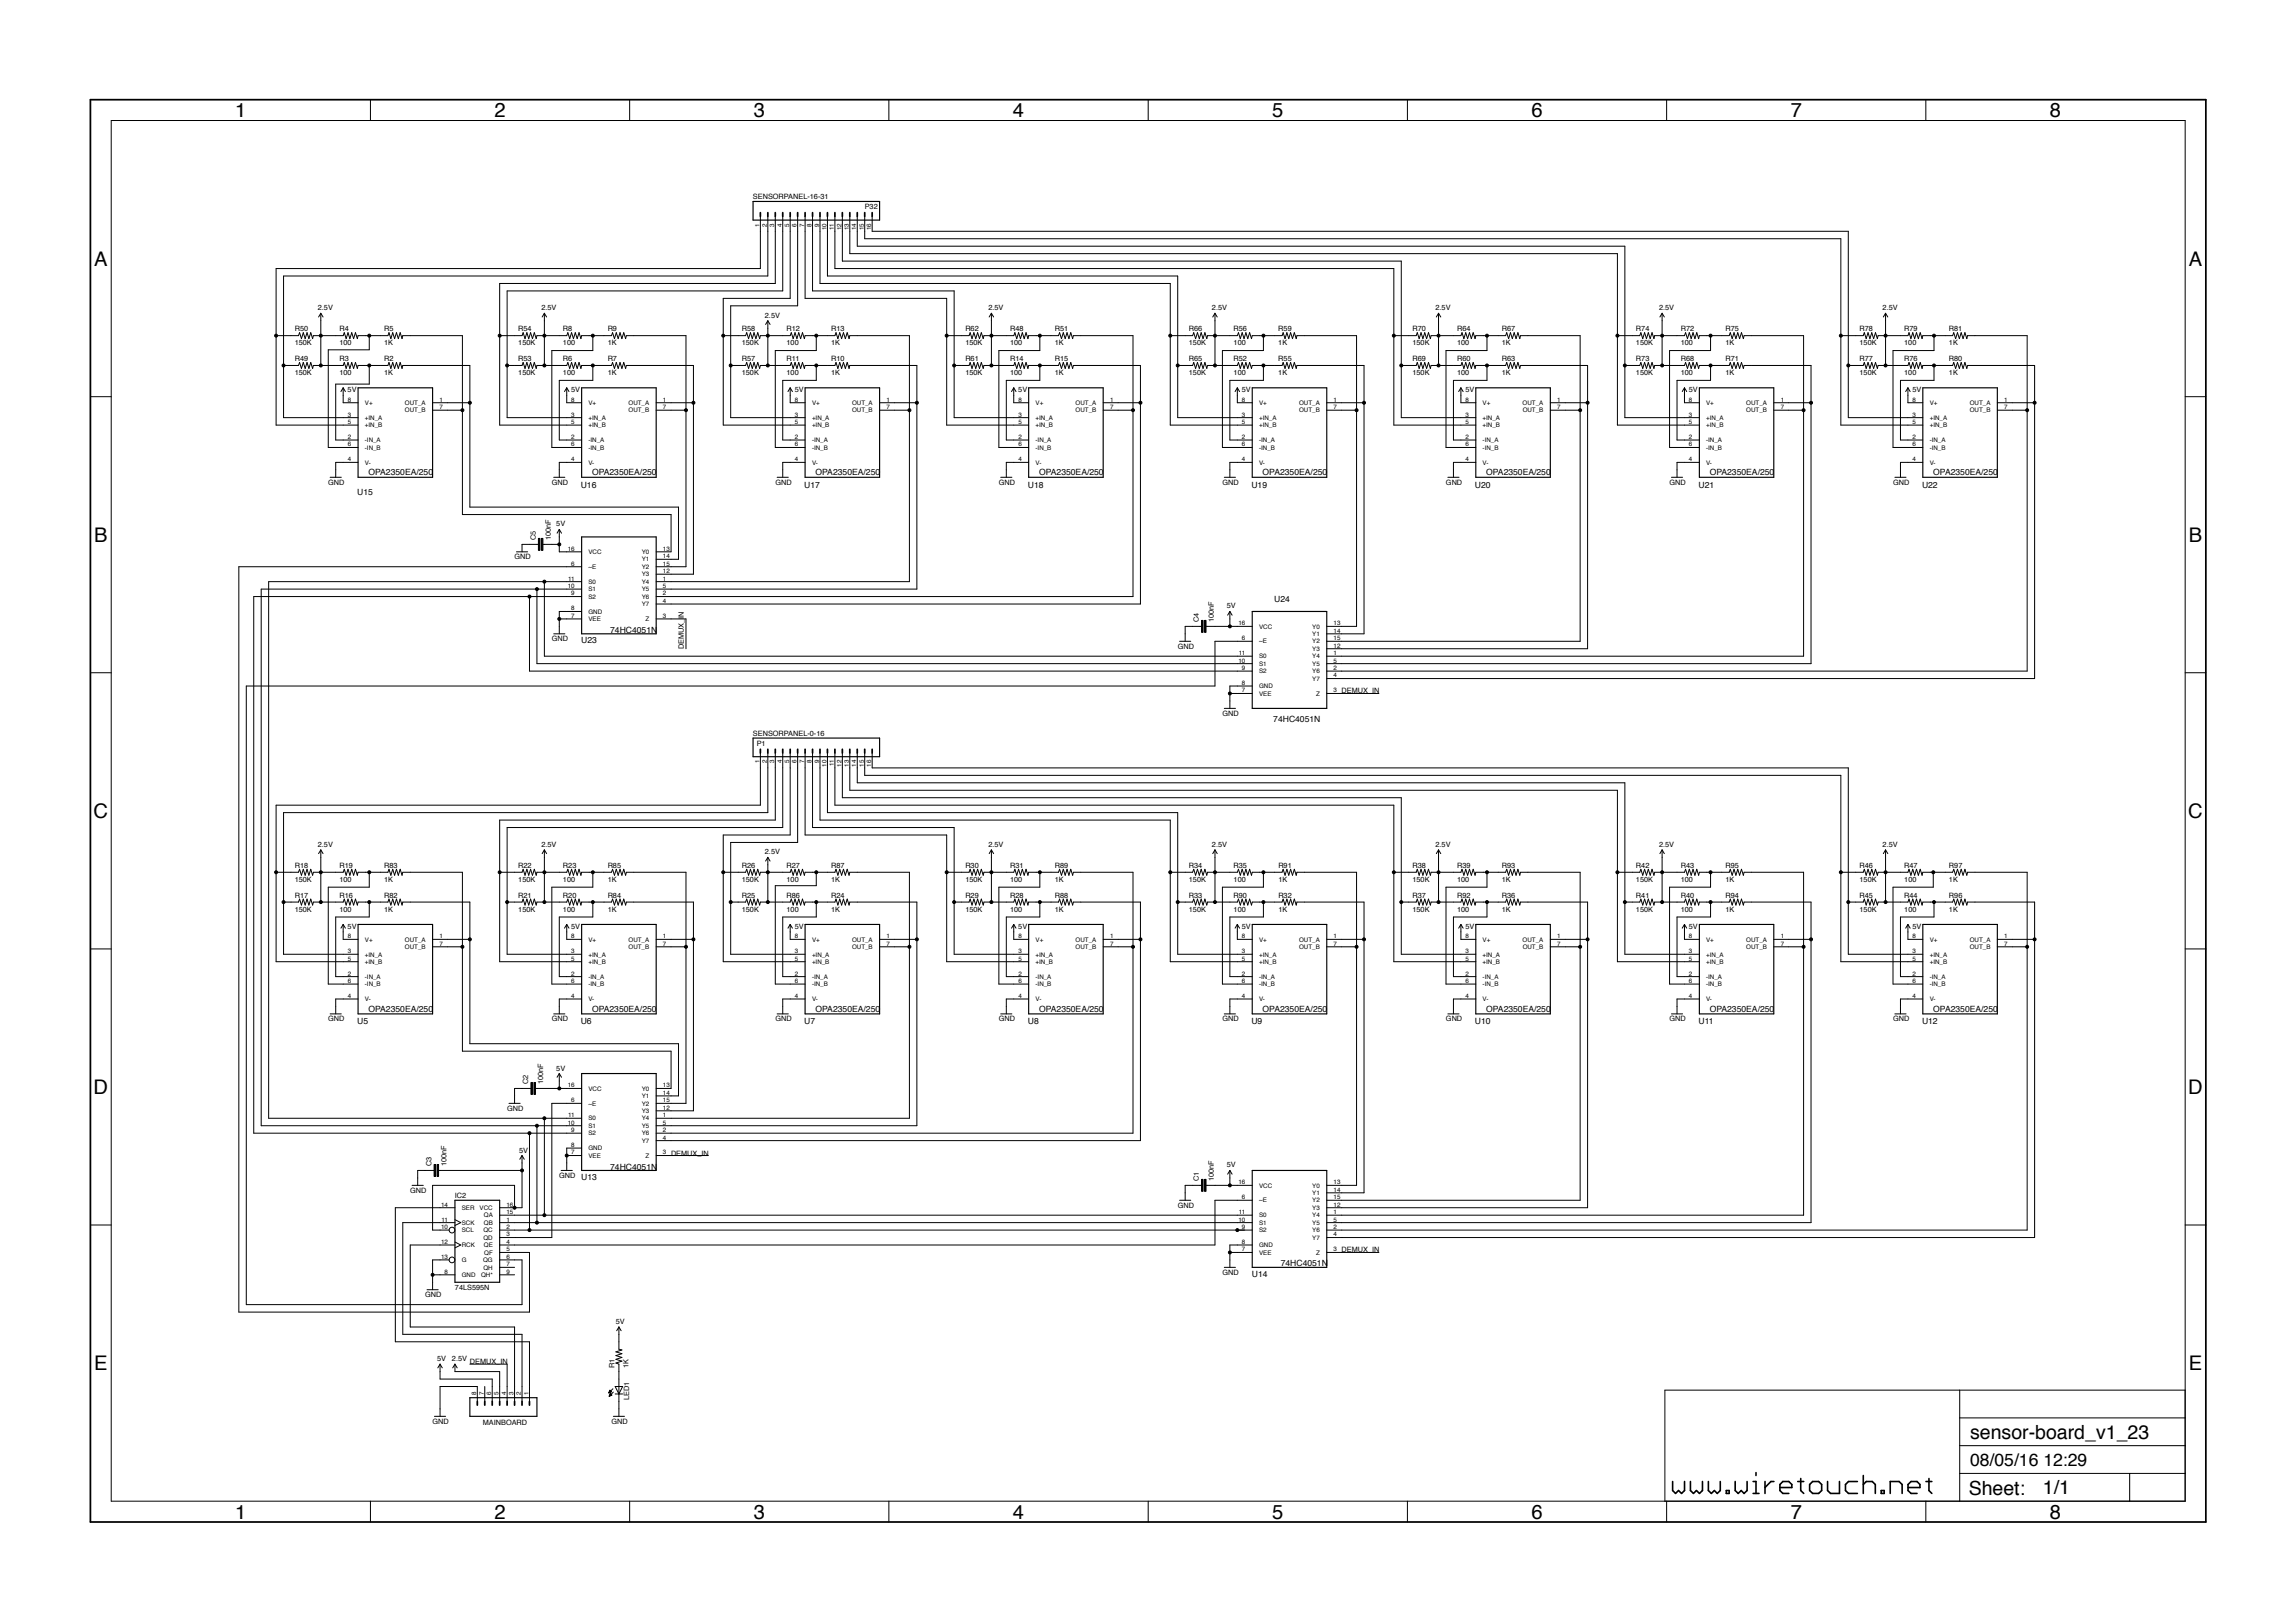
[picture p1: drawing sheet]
<svg xmlns="http://www.w3.org/2000/svg" width="420mm" height="297mm" viewBox="0 0 420 297" stroke-linecap="round" stroke-linejoin="round" font-family="sans-serif">
<defs><g id="words">
<g font-size="3.7">
<text x="43.1" y="21.4">1</text>
<text x="90.5" y="21.4">2</text>
<text x="138" y="21.4">3</text>
<text x="185.5" y="21.4">4</text>
<text x="232.9" y="21.4">5</text>
<text x="280.4" y="21.4">6</text>
<text x="327.8" y="21.4">7</text>
<text x="375.3" y="21.4">8</text>
<text x="17.2" y="48.6">A</text>
<text x="400.7" y="48.6">A</text>
<text x="17.2" y="99.2">B</text>
<text x="400.7" y="99.2">B</text>
<text x="17.1" y="149.7">C</text>
<text x="400.6" y="149.7">C</text>
<text x="17.1" y="200.2">D</text>
<text x="400.6" y="200.2">D</text>
<text x="17.2" y="250.8">E</text>
<text x="400.7" y="250.8">E</text>
<text x="43.1" y="277.9">1</text>
<text x="90.5" y="277.9">2</text>
<text x="138" y="277.9">3</text>
<text x="185.5" y="277.9">4</text>
<text x="232.9" y="277.9">5</text>
<text x="280.4" y="277.9">6</text>
<text x="327.8" y="277.9">7</text>
<text x="375.3" y="277.9">8</text>
</g>
<g font-size="3.6">
<text x="360.7" y="263.3">sensor-board_v1_23</text>
<text x="360.4" y="273.6">Sheet:</text>
<text x="374" y="273.5">1/1</text>
</g>
<g font-size="3.2">
<text x="360.7" y="268.4">08/05/16</text>
<text x="374.1" y="268.4">12:29</text>
</g>
<g font-size="1.6">
<text x="67.5" y="87">OPA2350EA/250</text>
<text x="106.3" y="89.3">U16</text>
<text x="108.4" y="87">OPA2350EA/250</text>
<text x="147.3" y="89.3">U17</text>
<text x="149.3" y="87">OPA2350EA/250</text>
<text x="188.2" y="89.3">U18</text>
<text x="190.2" y="87">OPA2350EA/250</text>
<text x="229.1" y="89.3">U19</text>
<text x="231.2" y="87">OPA2350EA/250</text>
<text x="270" y="89.3">U20</text>
<text x="272.1" y="87">OPA2350EA/250</text>
<text x="311" y="89.3">U21</text>
<text x="313" y="87">OPA2350EA/250</text>
<text x="351.9" y="89.3">U22</text>
<text x="353.9" y="87">OPA2350EA/250</text>
<text x="65.4" y="90.6">U15</text>
<text x="233.3" y="110.2">U24</text>
<text x="106.4" y="117.7">U23</text>
<text x="111.7" y="115.8">74HC4051N</text>
<text x="233.1" y="132.2">74HC4051N</text>
<text x="67.5" y="185.2">OPA2350EA/250</text>
<text x="108.4" y="185.2">OPA2350EA/250</text>
<text x="149.3" y="185.2">OPA2350EA/250</text>
<text x="190.2" y="185.2">OPA2350EA/250</text>
<text x="231.2" y="185.2">OPA2350EA/250</text>
<text x="272.1" y="185.2">OPA2350EA/250</text>
<text x="313" y="185.2">OPA2350EA/250</text>
<text x="353.9" y="185.2">OPA2350EA/250</text>
<text x="65.4" y="187.5">U5</text>
<text x="106.3" y="187.5">U6</text>
<text x="147.3" y="187.5">U7</text>
<text x="188.2" y="187.5">U8</text>
<text x="229.1" y="187.5">U9</text>
<text x="270" y="187.5">U10</text>
<text x="311" y="187.5">U11</text>
<text x="351.9" y="187.5">U12</text>
<text x="106.4" y="215.9">U13</text>
<text x="111.7" y="214">74HC4051N</text>
<text x="229.2" y="233.7">U14</text>
<text x="234.5" y="231.8">74HC4051N</text>
</g>
<g font-size="1.3">
<text x="137.9" y="36.5">SENSORPANEL-16-31</text>
<text x="158.3" y="38.2">P32</text>
<text x="58.2" y="56.8">2.5V</text>
<text x="99.1" y="56.8">2.5V</text>
<text x="140" y="58.2">2.5V</text>
<text x="181" y="56.8">2.5V</text>
<text x="221.9" y="56.8">2.5V</text>
<text x="262.8" y="56.8">2.5V</text>
<text x="303.7" y="56.8">2.5V</text>
<text x="344.7" y="56.8">2.5V</text>
<text x="54" y="60.6">R50</text>
<text x="54" y="63.2">150K</text>
<text x="62.1" y="63.2">100</text>
<text x="62.1" y="60.6">R4</text>
<text x="70.3" y="63.2">1K</text>
<text x="70.3" y="60.6">R5</text>
<text x="94.9" y="60.6">R54</text>
<text x="94.9" y="63.2">150K</text>
<text x="103.1" y="63.2">100</text>
<text x="103.1" y="60.6">R8</text>
<text x="111.3" y="63.2">1K</text>
<text x="111.3" y="60.6">R9</text>
<text x="135.8" y="60.6">R58</text>
<text x="135.8" y="63.2">150K</text>
<text x="144" y="63.2">100</text>
<text x="144" y="60.6">R12</text>
<text x="152.2" y="63.2">1K</text>
<text x="152.2" y="60.6">R13</text>
<text x="176.7" y="60.6">R62</text>
<text x="176.7" y="63.2">150K</text>
<text x="184.9" y="63.2">100</text>
<text x="184.9" y="60.6">R48</text>
<text x="193.1" y="63.2">1K</text>
<text x="193.1" y="60.6">R51</text>
<text x="217.7" y="63.2">150K</text>
<text x="217.7" y="60.6">R66</text>
<text x="225.8" y="63.2">100</text>
<text x="225.8" y="60.6">R56</text>
<text x="234" y="63.2">1K</text>
<text x="234" y="60.6">R59</text>
<text x="258.6" y="60.6">R70</text>
<text x="258.6" y="63.2">150K</text>
<text x="266.8" y="63.2">100</text>
<text x="266.8" y="60.6">R64</text>
<text x="275" y="63.2">1K</text>
<text x="275" y="60.6">R67</text>
<text x="299.5" y="63.2">150K</text>
<text x="299.5" y="60.6">R74</text>
<text x="307.7" y="63.2">100</text>
<text x="307.7" y="60.6">R72</text>
<text x="315.9" y="63.2">1K</text>
<text x="315.9" y="60.6">R75</text>
<text x="340.4" y="60.6">R78</text>
<text x="340.4" y="63.2">150K</text>
<text x="348.6" y="63.2">100</text>
<text x="348.6" y="60.6">R79</text>
<text x="356.8" y="63.2">1K</text>
<text x="356.8" y="60.6">R81</text>
<text x="54" y="66.1">R49</text>
<text x="54" y="68.7">150K</text>
<text x="62.1" y="68.7">100</text>
<text x="62.1" y="66.1">R3</text>
<text x="63.6" y="71.8">5V</text>
<text x="70.3" y="68.7">1K</text>
<text x="70.3" y="66.1">R2</text>
<text x="94.9" y="66.1">R53</text>
<text x="94.9" y="68.7">150K</text>
<text x="103.1" y="68.7">100</text>
<text x="103.1" y="66.1">R6</text>
<text x="104.6" y="71.8">5V</text>
<text x="111.3" y="68.7">1K</text>
<text x="111.3" y="66.1">R7</text>
<text x="135.8" y="66.1">R57</text>
<text x="135.8" y="68.7">150K</text>
<text x="144" y="68.7">100</text>
<text x="144" y="66.1">R11</text>
<text x="145.5" y="71.8">5V</text>
<text x="152.2" y="68.7">1K</text>
<text x="152.2" y="66.1">R10</text>
<text x="176.7" y="66.1">R61</text>
<text x="176.7" y="68.7">150K</text>
<text x="184.9" y="68.7">100</text>
<text x="184.9" y="66.1">R14</text>
<text x="186.4" y="71.8">5V</text>
<text x="193.1" y="68.7">1K</text>
<text x="193.1" y="66.1">R15</text>
<text x="217.7" y="68.7">150K</text>
<text x="217.7" y="66.1">R65</text>
<text x="225.8" y="68.7">100</text>
<text x="225.8" y="66.1">R52</text>
<text x="227.3" y="71.8">5V</text>
<text x="234" y="68.7">1K</text>
<text x="234" y="66.1">R55</text>
<text x="258.6" y="66.1">R69</text>
<text x="258.6" y="68.7">150K</text>
<text x="266.8" y="68.7">100</text>
<text x="266.8" y="66.1">R60</text>
<text x="268.3" y="71.8">5V</text>
<text x="275" y="68.7">1K</text>
<text x="275" y="66.1">R63</text>
<text x="299.5" y="68.7">150K</text>
<text x="299.5" y="66.1">R73</text>
<text x="307.7" y="68.7">100</text>
<text x="307.7" y="66.1">R68</text>
<text x="309.2" y="71.8">5V</text>
<text x="315.9" y="68.7">1K</text>
<text x="315.9" y="66.1">R71</text>
<text x="340.4" y="66.1">R77</text>
<text x="340.4" y="68.7">150K</text>
<text x="348.6" y="68.7">100</text>
<text x="348.6" y="66.1">R76</text>
<text x="350.1" y="71.8">5V</text>
<text x="356.8" y="68.7">1K</text>
<text x="356.8" y="66.1">R80</text>
<text x="60.1" y="88.7">GND</text>
<text x="101" y="88.7">GND</text>
<text x="141.9" y="88.7">GND</text>
<text x="182.9" y="88.7">GND</text>
<text x="223.8" y="88.7">GND</text>
<text x="264.7" y="88.7">GND</text>
<text x="305.6" y="88.7">GND</text>
<text x="346.6" y="88.7">GND</text>
<text x="98.1" y="98.8" transform="rotate(-90 98.1 98.8)">C5</text>
<text x="100.8" y="98.8" transform="rotate(-90 100.8 98.8)">100nF</text>
<text x="101.8" y="96.4">5V</text>
<text x="94.2" y="102.4">GND</text>
<text x="125.2" y="113.2" transform="rotate(-90 125.2 113.2)">I</text>
<text x="125.2" y="112.9" transform="rotate(-90 125.2 112.9)">N</text>
<text x="219.5" y="113.8" transform="rotate(-90 219.5 113.8)">C4</text>
<text x="222.2" y="113.8" transform="rotate(-90 222.2 113.8)">100nF</text>
<text x="224.6" y="111.4">5V</text>
<text x="101" y="117.4">GND</text>
<text x="125.2" y="118.8" transform="rotate(-90 125.2 118.8)">DEMUX_</text>
<text x="215.6" y="118.7">GND</text>
<text x="223.8" y="131">GND</text>
<text x="245.6" y="126.9">DEMUX_IN</text>
<text x="137.9" y="134.7">SENSORPANEL-0-16</text>
<text x="138.5" y="136.5">P1</text>
<text x="58.2" y="155">2.5V</text>
<text x="99.1" y="155">2.5V</text>
<text x="181" y="155">2.5V</text>
<text x="221.9" y="155">2.5V</text>
<text x="262.8" y="155">2.5V</text>
<text x="303.7" y="155">2.5V</text>
<text x="344.7" y="155">2.5V</text>
<text x="54" y="158.8">R18</text>
<text x="54" y="161.4">150K</text>
<text x="62.1" y="161.4">100</text>
<text x="62.1" y="158.8">R19</text>
<text x="70.3" y="161.4">1K</text>
<text x="70.3" y="158.8">R83</text>
<text x="94.9" y="158.8">R22</text>
<text x="94.9" y="161.4">150K</text>
<text x="103.1" y="161.4">100</text>
<text x="103.1" y="158.8">R23</text>
<text x="111.3" y="161.4">1K</text>
<text x="111.3" y="158.8">R85</text>
<text x="135.8" y="158.8">R26</text>
<text x="135.8" y="161.4">150K</text>
<text x="140" y="156.4">2.5V</text>
<text x="144" y="161.4">100</text>
<text x="144" y="158.8">R27</text>
<text x="152.2" y="161.4">1K</text>
<text x="152.2" y="158.8">R87</text>
<text x="176.7" y="158.8">R30</text>
<text x="176.7" y="161.4">150K</text>
<text x="184.9" y="161.4">100</text>
<text x="184.9" y="158.8">R31</text>
<text x="193.1" y="161.4">1K</text>
<text x="193.1" y="158.8">R89</text>
<text x="217.7" y="161.4">150K</text>
<text x="217.7" y="158.8">R34</text>
<text x="225.8" y="161.4">100</text>
<text x="225.8" y="158.8">R35</text>
<text x="234" y="161.4">1K</text>
<text x="234" y="158.8">R91</text>
<text x="258.6" y="158.8">R38</text>
<text x="258.6" y="161.4">150K</text>
<text x="266.8" y="161.4">100</text>
<text x="266.8" y="158.8">R39</text>
<text x="275" y="161.4">1K</text>
<text x="275" y="158.8">R93</text>
<text x="299.5" y="161.4">150K</text>
<text x="299.5" y="158.8">R42</text>
<text x="307.7" y="161.4">100</text>
<text x="307.7" y="158.8">R43</text>
<text x="315.9" y="161.4">1K</text>
<text x="315.9" y="158.8">R95</text>
<text x="340.4" y="158.8">R46</text>
<text x="340.4" y="161.4">150K</text>
<text x="348.6" y="161.4">100</text>
<text x="348.6" y="158.8">R47</text>
<text x="356.8" y="161.4">1K</text>
<text x="356.8" y="158.8">R97</text>
<text x="54" y="164.3">R17</text>
<text x="54" y="166.9">150K</text>
<text x="62.1" y="166.9">100</text>
<text x="62.1" y="164.3">R16</text>
<text x="70.3" y="166.9">1K</text>
<text x="70.3" y="164.3">R82</text>
<text x="94.9" y="164.3">R21</text>
<text x="94.9" y="166.9">150K</text>
<text x="103.1" y="166.9">100</text>
<text x="103.1" y="164.3">R20</text>
<text x="111.3" y="166.9">1K</text>
<text x="111.3" y="164.3">R84</text>
<text x="135.8" y="164.3">R25</text>
<text x="135.8" y="166.9">150K</text>
<text x="144" y="166.9">100</text>
<text x="144" y="164.3">R86</text>
<text x="152.2" y="166.9">1K</text>
<text x="152.2" y="164.3">R24</text>
<text x="176.7" y="164.3">R29</text>
<text x="176.7" y="166.9">150K</text>
<text x="184.9" y="166.9">100</text>
<text x="184.9" y="164.3">R28</text>
<text x="193.1" y="166.9">1K</text>
<text x="193.1" y="164.3">R88</text>
<text x="217.7" y="166.9">150K</text>
<text x="217.7" y="164.3">R33</text>
<text x="225.8" y="166.9">100</text>
<text x="225.8" y="164.3">R90</text>
<text x="234" y="166.9">1K</text>
<text x="234" y="164.3">R32</text>
<text x="258.6" y="164.3">R37</text>
<text x="258.6" y="166.9">150K</text>
<text x="266.8" y="166.9">100</text>
<text x="266.8" y="164.3">R92</text>
<text x="275" y="166.9">1K</text>
<text x="275" y="164.3">R36</text>
<text x="299.5" y="166.9">150K</text>
<text x="299.5" y="164.3">R41</text>
<text x="307.7" y="166.9">100</text>
<text x="307.7" y="164.3">R40</text>
<text x="315.9" y="166.9">1K</text>
<text x="315.9" y="164.3">R94</text>
<text x="340.4" y="164.3">R45</text>
<text x="340.4" y="166.9">150K</text>
<text x="348.6" y="166.9">100</text>
<text x="348.6" y="164.3">R44</text>
<text x="356.8" y="166.9">1K</text>
<text x="356.8" y="164.3">R96</text>
<text x="63.6" y="170">5V</text>
<text x="104.6" y="170">5V</text>
<text x="145.5" y="170">5V</text>
<text x="186.4" y="170">5V</text>
<text x="227.3" y="170">5V</text>
<text x="268.3" y="170">5V</text>
<text x="309.2" y="170">5V</text>
<text x="350.1" y="170">5V</text>
<text x="60.1" y="186.9">GND</text>
<text x="101" y="186.9">GND</text>
<text x="141.9" y="186.9">GND</text>
<text x="182.9" y="186.9">GND</text>
<text x="223.8" y="186.9">GND</text>
<text x="264.7" y="186.9">GND</text>
<text x="305.6" y="186.9">GND</text>
<text x="346.6" y="186.9">GND</text>
<text x="101.8" y="195.9">5V</text>
<text x="92.8" y="203.3">GND</text>
<text x="96.7" y="198.4" transform="rotate(-90 96.7 198.4)">C2</text>
<text x="99.5" y="198.4" transform="rotate(-90 99.5 198.4)">100nF</text>
<text x="79" y="213.4" transform="rotate(-90 79 213.4)">C3</text>
<text x="81.7" y="213.4" transform="rotate(-90 81.7 213.4)">100nF</text>
<text x="95" y="210.9">5V</text>
<text x="102.4" y="215.6">GND</text>
<text x="122.8" y="211.5">DEMUX_IN</text>
<text x="224.6" y="213.7">5V</text>
<text x="75.1" y="218.3">GND</text>
<text x="83.3" y="219.3">IC2</text>
<text x="215.6" y="221">GND</text>
<text x="219.5" y="216.1" transform="rotate(-90 219.5 216.1)">C1</text>
<text x="222.2" y="216.1" transform="rotate(-90 222.2 216.1)">100nF</text>
<text x="223.8" y="233.3">GND</text>
<text x="245.6" y="229.2">DEMUX_IN</text>
<text x="77.8" y="237.4">GND</text>
<text x="83.3" y="236">74LS595N</text>
<text x="112.8" y="242.3">5V</text>
<text x="80" y="249.1">5V</text>
<text x="82.7" y="249.1">2.5V</text>
<text x="86" y="249.7">DEMUX_IN</text>
<text x="112.5" y="250.4" transform="rotate(-90 112.5 250.4)">R1</text>
<text x="115.1" y="250.4" transform="rotate(-90 115.1 250.4)">1K</text>
<text x="115.2" y="256.2" transform="rotate(-90 115.2 256.2)">LED1</text>
<text x="79.2" y="260.6">GND</text>
<text x="88.4" y="260.9">MAINBOARD</text>
<text x="111.9" y="260.6">GND</text>
</g>
<g font-size="1.1">
<text x="139" y="41.5" transform="rotate(-90 139 41.5)">1</text>
<text x="140.4" y="41.5" transform="rotate(-90 140.4 41.5)">2</text>
<text x="141.8" y="41.5" transform="rotate(-90 141.8 41.5)">3</text>
<text x="143.1" y="41.5" transform="rotate(-90 143.1 41.5)">4</text>
<text x="144.5" y="41.5" transform="rotate(-90 144.5 41.5)">5</text>
<text x="145.8" y="41.5" transform="rotate(-90 145.8 41.5)">6</text>
<text x="147.2" y="41.5" transform="rotate(-90 147.2 41.5)">7</text>
<text x="148.6" y="41.5" transform="rotate(-90 148.6 41.5)">8</text>
<text x="149.9" y="41.5" transform="rotate(-90 149.9 41.5)">9</text>
<text x="151.3" y="42.1" transform="rotate(-90 151.3 42.1)">10</text>
<text x="152.7" y="42" transform="rotate(-90 152.7 42)">11</text>
<text x="154" y="42.1" transform="rotate(-90 154 42.1)">12</text>
<text x="155.4" y="42.1" transform="rotate(-90 155.4 42.1)">13</text>
<text x="156.8" y="42.1" transform="rotate(-90 156.8 42.1)">14</text>
<text x="158.1" y="42.1" transform="rotate(-90 158.1 42.1)">15</text>
<text x="159.5" y="42.1" transform="rotate(-90 159.5 42.1)">16</text>
<text x="63.7" y="73.5">8</text>
<text x="63.7" y="76.2">3</text>
<text x="63.7" y="77.6">5</text>
<text x="66.8" y="74.1">V+</text>
<text x="66.8" y="76.8">+IN_A</text>
<text x="74.1" y="74.1">OUT_A</text>
<text x="74.1" y="75.5">OUT_B</text>
<text x="80.4" y="73.5">1</text>
<text x="80.4" y="74.9">7</text>
<text x="104.6" y="73.5">8</text>
<text x="104.6" y="76.2">3</text>
<text x="104.6" y="77.6">5</text>
<text x="107.7" y="74.1">V+</text>
<text x="107.7" y="76.8">+IN_A</text>
<text x="115.1" y="74.1">OUT_A</text>
<text x="115.1" y="75.5">OUT_B</text>
<text x="121.4" y="73.5">1</text>
<text x="121.4" y="74.9">7</text>
<text x="145.5" y="73.5">8</text>
<text x="145.5" y="76.2">3</text>
<text x="145.5" y="77.6">5</text>
<text x="148.7" y="74.1">V+</text>
<text x="148.7" y="76.8">+IN_A</text>
<text x="156" y="74.1">OUT_A</text>
<text x="156" y="75.5">OUT_B</text>
<text x="162.3" y="73.5">1</text>
<text x="162.3" y="74.9">7</text>
<text x="186.4" y="73.5">8</text>
<text x="186.4" y="76.2">3</text>
<text x="186.4" y="77.6">5</text>
<text x="189.6" y="74.1">V+</text>
<text x="189.6" y="76.8">+IN_A</text>
<text x="196.9" y="74.1">OUT_A</text>
<text x="196.9" y="75.5">OUT_B</text>
<text x="203.2" y="73.5">1</text>
<text x="203.2" y="74.9">7</text>
<text x="227.4" y="73.5">8</text>
<text x="227.4" y="76.2">3</text>
<text x="227.4" y="77.6">5</text>
<text x="230.5" y="74.1">V+</text>
<text x="230.5" y="76.8">+IN_A</text>
<text x="237.8" y="74.1">OUT_A</text>
<text x="237.8" y="75.5">OUT_B</text>
<text x="244.1" y="73.5">1</text>
<text x="244.1" y="74.9">7</text>
<text x="268.3" y="77.6">5</text>
<text x="268.3" y="76.2">3</text>
<text x="268.3" y="73.5">8</text>
<text x="271.4" y="74.1">V+</text>
<text x="271.4" y="76.8">+IN_A</text>
<text x="278.8" y="74.1">OUT_A</text>
<text x="278.8" y="75.5">OUT_B</text>
<text x="285.1" y="73.5">1</text>
<text x="285.1" y="74.9">7</text>
<text x="309.2" y="73.5">8</text>
<text x="309.2" y="76.2">3</text>
<text x="309.2" y="77.6">5</text>
<text x="312.4" y="74.1">V+</text>
<text x="312.4" y="76.8">+IN_A</text>
<text x="319.7" y="74.1">OUT_A</text>
<text x="319.7" y="75.5">OUT_B</text>
<text x="326" y="73.5">1</text>
<text x="326" y="74.9">7</text>
<text x="350.1" y="73.5">8</text>
<text x="350.1" y="76.2">3</text>
<text x="350.1" y="77.6">5</text>
<text x="353.3" y="74.1">V+</text>
<text x="353.3" y="76.8">+IN_A</text>
<text x="360.6" y="74.1">OUT_A</text>
<text x="360.6" y="75.5">OUT_B</text>
<text x="366.9" y="73.5">1</text>
<text x="366.9" y="74.9">7</text>
<text x="63.7" y="80.3">2</text>
<text x="63.7" y="81.7">6</text>
<text x="66.8" y="78.2">+IN_B</text>
<text x="66.8" y="80.9">-IN_A</text>
<text x="66.8" y="82.3">-IN_B</text>
<text x="104.6" y="80.3">2</text>
<text x="104.6" y="81.7">6</text>
<text x="107.7" y="78.2">+IN_B</text>
<text x="107.7" y="80.9">-IN_A</text>
<text x="107.7" y="82.3">-IN_B</text>
<text x="145.5" y="80.3">2</text>
<text x="145.5" y="81.7">6</text>
<text x="148.7" y="78.2">+IN_B</text>
<text x="148.7" y="80.9">-IN_A</text>
<text x="148.7" y="82.3">-IN_B</text>
<text x="186.4" y="80.3">2</text>
<text x="186.4" y="81.7">6</text>
<text x="189.6" y="78.2">+IN_B</text>
<text x="189.6" y="80.9">-IN_A</text>
<text x="189.6" y="82.3">-IN_B</text>
<text x="227.4" y="80.3">2</text>
<text x="227.4" y="81.7">6</text>
<text x="230.5" y="78.2">+IN_B</text>
<text x="230.5" y="80.9">-IN_A</text>
<text x="230.5" y="82.3">-IN_B</text>
<text x="268.3" y="81.7">6</text>
<text x="268.3" y="80.3">2</text>
<text x="271.4" y="82.3">-IN_B</text>
<text x="271.4" y="80.9">-IN_A</text>
<text x="271.4" y="78.2">+IN_B</text>
<text x="309.2" y="80.3">2</text>
<text x="309.2" y="81.7">6</text>
<text x="312.4" y="78.2">+IN_B</text>
<text x="312.4" y="80.9">-IN_A</text>
<text x="312.4" y="82.3">-IN_B</text>
<text x="350.1" y="80.3">2</text>
<text x="350.1" y="81.7">6</text>
<text x="353.3" y="78.2">+IN_B</text>
<text x="353.3" y="80.9">-IN_A</text>
<text x="353.3" y="82.3">-IN_B</text>
<text x="63.7" y="84.4">4</text>
<text x="66.8" y="85">V-</text>
<text x="104.6" y="84.4">4</text>
<text x="107.7" y="85">V-</text>
<text x="145.5" y="84.4">4</text>
<text x="148.7" y="85">V-</text>
<text x="186.4" y="84.4">4</text>
<text x="189.6" y="85">V-</text>
<text x="227.4" y="84.4">4</text>
<text x="230.5" y="85">V-</text>
<text x="268.3" y="84.4">4</text>
<text x="271.4" y="85">V-</text>
<text x="309.2" y="84.4">4</text>
<text x="312.4" y="85">V-</text>
<text x="350.1" y="84.4">4</text>
<text x="353.3" y="85">V-</text>
<text x="103.9" y="100.8">16</text>
<text x="107.7" y="101.4">VCC</text>
<text x="117.5" y="101.4">Y0</text>
<text x="121.4" y="100.8">13</text>
<text x="103.9" y="107.6">10</text>
<text x="104" y="106.3">11</text>
<text x="104.6" y="103.5">6</text>
<text x="107.7" y="104.1">~E</text>
<text x="107.7" y="106.9">S0</text>
<text x="117.5" y="102.8">Y1</text>
<text x="117.5" y="104.1">Y2</text>
<text x="117.5" y="105.5">Y3</text>
<text x="117.5" y="106.9">Y4</text>
<text x="121.4" y="102.2">14</text>
<text x="121.4" y="103.5">15</text>
<text x="121.4" y="104.9">12</text>
<text x="121.4" y="106.3">1</text>
<text x="121.4" y="107.6">5</text>
<text x="104.6" y="109">9</text>
<text x="104.6" y="111.7">8</text>
<text x="104.6" y="113.1">7</text>
<text x="107.7" y="108.2">S1</text>
<text x="107.7" y="109.6">S2</text>
<text x="107.7" y="112.3">GND</text>
<text x="107.7" y="113.7">VEE</text>
<text x="117.5" y="108.2">Y5</text>
<text x="117.5" y="109.6">Y6</text>
<text x="117.5" y="110.9">Y7</text>
<text x="118.2" y="113.7">Z</text>
<text x="121.4" y="109">2</text>
<text x="121.4" y="110.3">4</text>
<text x="121.4" y="113.1">3</text>
<text x="226.7" y="114.4">16</text>
<text x="226.8" y="119.9">11</text>
<text x="227.4" y="117.2">6</text>
<text x="230.5" y="115">VCC</text>
<text x="230.5" y="117.8">~E</text>
<text x="240.3" y="115">Y0</text>
<text x="240.3" y="116.4">Y1</text>
<text x="240.3" y="117.8">Y2</text>
<text x="240.3" y="119.1">Y3</text>
<text x="244.1" y="114.4">13</text>
<text x="244.1" y="115.8">14</text>
<text x="244.1" y="117.2">15</text>
<text x="244.1" y="118.5">12</text>
<text x="244.1" y="119.9">1</text>
<text x="226.7" y="121.3">10</text>
<text x="227.4" y="122.6">9</text>
<text x="227.4" y="125.4">8</text>
<text x="230.5" y="120.5">S0</text>
<text x="230.5" y="121.9">S1</text>
<text x="230.5" y="123.2">S2</text>
<text x="230.5" y="126">GND</text>
<text x="240.3" y="120.5">Y4</text>
<text x="240.3" y="121.9">Y5</text>
<text x="240.3" y="123.2">Y6</text>
<text x="240.3" y="124.6">Y7</text>
<text x="244.1" y="121.3">5</text>
<text x="244.1" y="122.6">2</text>
<text x="244.1" y="124">4</text>
<text x="227.4" y="126.7">7</text>
<text x="230.5" y="127.3">VEE</text>
<text x="240.9" y="127.3">Z</text>
<text x="244.1" y="126.7">3</text>
<text x="139" y="139.7" transform="rotate(-90 139 139.7)">1</text>
<text x="140.4" y="139.7" transform="rotate(-90 140.4 139.7)">2</text>
<text x="141.8" y="139.7" transform="rotate(-90 141.8 139.7)">3</text>
<text x="143.1" y="139.7" transform="rotate(-90 143.1 139.7)">4</text>
<text x="144.5" y="139.7" transform="rotate(-90 144.5 139.7)">5</text>
<text x="145.8" y="139.7" transform="rotate(-90 145.8 139.7)">6</text>
<text x="147.2" y="139.7" transform="rotate(-90 147.2 139.7)">7</text>
<text x="148.6" y="139.7" transform="rotate(-90 148.6 139.7)">8</text>
<text x="149.9" y="139.7" transform="rotate(-90 149.9 139.7)">9</text>
<text x="151.3" y="140.3" transform="rotate(-90 151.3 140.3)">10</text>
<text x="152.7" y="140.3" transform="rotate(-90 152.7 140.3)">11</text>
<text x="154" y="140.3" transform="rotate(-90 154 140.3)">12</text>
<text x="155.4" y="140.3" transform="rotate(-90 155.4 140.3)">13</text>
<text x="156.8" y="140.3" transform="rotate(-90 156.8 140.3)">14</text>
<text x="158.1" y="140.3" transform="rotate(-90 158.1 140.3)">15</text>
<text x="159.5" y="140.3" transform="rotate(-90 159.5 140.3)">16</text>
<text x="63.7" y="171.7">8</text>
<text x="66.8" y="172.3">V+</text>
<text x="74.1" y="172.3">OUT_A</text>
<text x="74.1" y="173.7">OUT_B</text>
<text x="80.4" y="171.7">1</text>
<text x="80.4" y="173.1">7</text>
<text x="104.6" y="171.7">8</text>
<text x="107.7" y="172.3">V+</text>
<text x="115.1" y="172.3">OUT_A</text>
<text x="115.1" y="173.7">OUT_B</text>
<text x="121.4" y="171.7">1</text>
<text x="121.4" y="173.1">7</text>
<text x="145.5" y="171.7">8</text>
<text x="148.7" y="172.3">V+</text>
<text x="156" y="172.3">OUT_A</text>
<text x="156" y="173.7">OUT_B</text>
<text x="162.3" y="171.7">1</text>
<text x="162.3" y="173.1">7</text>
<text x="186.4" y="171.7">8</text>
<text x="189.6" y="172.3">V+</text>
<text x="196.9" y="172.3">OUT_A</text>
<text x="196.9" y="173.7">OUT_B</text>
<text x="203.2" y="171.7">1</text>
<text x="203.2" y="173.1">7</text>
<text x="227.4" y="171.7">8</text>
<text x="230.5" y="172.3">V+</text>
<text x="237.8" y="172.3">OUT_A</text>
<text x="237.8" y="173.7">OUT_B</text>
<text x="244.1" y="171.7">1</text>
<text x="244.1" y="173.1">7</text>
<text x="268.3" y="171.7">8</text>
<text x="271.4" y="172.3">V+</text>
<text x="278.8" y="172.3">OUT_A</text>
<text x="278.8" y="173.7">OUT_B</text>
<text x="285.1" y="171.7">1</text>
<text x="285.1" y="173.1">7</text>
<text x="309.2" y="171.7">8</text>
<text x="312.4" y="172.3">V+</text>
<text x="319.7" y="172.3">OUT_A</text>
<text x="319.7" y="173.7">OUT_B</text>
<text x="326" y="171.7">1</text>
<text x="326" y="173.1">7</text>
<text x="350.1" y="171.7">8</text>
<text x="353.3" y="172.3">V+</text>
<text x="360.6" y="172.3">OUT_A</text>
<text x="360.6" y="173.7">OUT_B</text>
<text x="366.9" y="171.7">1</text>
<text x="366.9" y="173.1">7</text>
<text x="63.7" y="174.5">3</text>
<text x="63.7" y="175.8">5</text>
<text x="63.7" y="178.6">2</text>
<text x="63.7" y="179.9">6</text>
<text x="66.8" y="175.1">+IN_A</text>
<text x="66.8" y="176.4">+IN_B</text>
<text x="66.8" y="179.2">-IN_A</text>
<text x="104.6" y="174.5">3</text>
<text x="104.6" y="175.8">5</text>
<text x="104.6" y="178.6">2</text>
<text x="104.6" y="179.9">6</text>
<text x="107.7" y="175.1">+IN_A</text>
<text x="107.7" y="176.4">+IN_B</text>
<text x="107.7" y="179.2">-IN_A</text>
<text x="145.5" y="174.5">3</text>
<text x="145.5" y="175.8">5</text>
<text x="145.5" y="178.6">2</text>
<text x="145.5" y="179.9">6</text>
<text x="148.7" y="175.1">+IN_A</text>
<text x="148.7" y="176.4">+IN_B</text>
<text x="148.7" y="179.2">-IN_A</text>
<text x="186.4" y="175.8">5</text>
<text x="186.4" y="178.6">2</text>
<text x="186.4" y="179.9">6</text>
<text x="186.4" y="174.5">3</text>
<text x="189.6" y="179.2">-IN_A</text>
<text x="189.6" y="175.1">+IN_A</text>
<text x="189.6" y="176.4">+IN_B</text>
<text x="227.4" y="174.5">3</text>
<text x="227.4" y="175.8">5</text>
<text x="227.4" y="178.6">2</text>
<text x="227.4" y="179.9">6</text>
<text x="230.5" y="175.1">+IN_A</text>
<text x="230.5" y="176.4">+IN_B</text>
<text x="230.5" y="179.2">-IN_A</text>
<text x="268.3" y="179.9">6</text>
<text x="268.3" y="178.6">2</text>
<text x="268.3" y="175.8">5</text>
<text x="268.3" y="174.5">3</text>
<text x="271.4" y="179.2">-IN_A</text>
<text x="271.4" y="176.4">+IN_B</text>
<text x="271.4" y="175.1">+IN_A</text>
<text x="309.2" y="174.5">3</text>
<text x="309.2" y="175.8">5</text>
<text x="309.2" y="178.6">2</text>
<text x="309.2" y="179.9">6</text>
<text x="312.4" y="175.1">+IN_A</text>
<text x="312.4" y="176.4">+IN_B</text>
<text x="312.4" y="179.2">-IN_A</text>
<text x="350.1" y="174.5">3</text>
<text x="350.1" y="175.8">5</text>
<text x="350.1" y="178.6">2</text>
<text x="350.1" y="179.9">6</text>
<text x="353.3" y="175.1">+IN_A</text>
<text x="353.3" y="176.4">+IN_B</text>
<text x="353.3" y="179.2">-IN_A</text>
<text x="63.7" y="182.6">4</text>
<text x="66.8" y="180.5">-IN_B</text>
<text x="66.8" y="183.2">V-</text>
<text x="104.6" y="182.6">4</text>
<text x="107.7" y="180.5">-IN_B</text>
<text x="107.7" y="183.2">V-</text>
<text x="145.5" y="182.6">4</text>
<text x="148.7" y="180.5">-IN_B</text>
<text x="148.7" y="183.2">V-</text>
<text x="186.4" y="182.6">4</text>
<text x="189.6" y="180.5">-IN_B</text>
<text x="189.6" y="183.2">V-</text>
<text x="227.4" y="182.6">4</text>
<text x="230.5" y="180.5">-IN_B</text>
<text x="230.5" y="183.2">V-</text>
<text x="268.3" y="182.6">4</text>
<text x="271.4" y="183.2">V-</text>
<text x="271.4" y="180.5">-IN_B</text>
<text x="309.2" y="182.6">4</text>
<text x="312.4" y="180.5">-IN_B</text>
<text x="312.4" y="183.2">V-</text>
<text x="350.1" y="182.6">4</text>
<text x="353.3" y="180.5">-IN_B</text>
<text x="353.3" y="183.2">V-</text>
<text x="103.9" y="199">16</text>
<text x="104.6" y="201.7">6</text>
<text x="107.7" y="199.6">VCC</text>
<text x="107.7" y="202.3">~E</text>
<text x="117.5" y="199.6">Y0</text>
<text x="117.5" y="201">Y1</text>
<text x="117.5" y="202.3">Y2</text>
<text x="117.5" y="203.7">Y3</text>
<text x="121.4" y="199">13</text>
<text x="121.4" y="200.4">14</text>
<text x="121.4" y="201.7">15</text>
<text x="121.4" y="203.1">12</text>
<text x="103.9" y="205.8">10</text>
<text x="104" y="204.5">11</text>
<text x="104.6" y="207.2">9</text>
<text x="104.6" y="209.9">8</text>
<text x="107.7" y="206.4">S1</text>
<text x="107.7" y="207.8">S2</text>
<text x="107.7" y="205.1">S0</text>
<text x="117.5" y="205.1">Y4</text>
<text x="117.5" y="206.4">Y5</text>
<text x="117.5" y="207.8">Y6</text>
<text x="117.5" y="209.2">Y7</text>
<text x="121.4" y="204.5">1</text>
<text x="121.4" y="205.8">5</text>
<text x="121.4" y="207.2">2</text>
<text x="121.4" y="208.6">4</text>
<text x="104.6" y="211.3">7</text>
<text x="107.7" y="210.5">GND</text>
<text x="107.7" y="211.9">VEE</text>
<text x="118.2" y="211.9">Z</text>
<text x="121.4" y="211.3">3</text>
<text x="80.8" y="220.8">14</text>
<text x="84.5" y="221.4">SER</text>
<text x="87.8" y="221.4">VCC</text>
<text x="92.7" y="220.8">16</text>
<text x="226.7" y="216.7">16</text>
<text x="227.4" y="219.5">6</text>
<text x="230.5" y="217.3">VCC</text>
<text x="230.5" y="220.1">~E</text>
<text x="240.3" y="217.3">Y0</text>
<text x="240.3" y="218.7">Y1</text>
<text x="240.3" y="220.1">Y2</text>
<text x="240.3" y="221.4">Y3</text>
<text x="244.1" y="216.7">13</text>
<text x="244.1" y="218.1">14</text>
<text x="244.1" y="219.5">15</text>
<text x="244.1" y="220.8">12</text>
<text x="80.8" y="227.7">12</text>
<text x="80.8" y="224.9">10</text>
<text x="80.8" y="223.6">11</text>
<text x="84.5" y="225.5">SCL</text>
<text x="84.5" y="224.2">SCK</text>
<text x="88.5" y="225.5">QC</text>
<text x="88.5" y="226.9">QD</text>
<text x="88.6" y="224.2">QB</text>
<text x="88.6" y="222.8">QA</text>
<text x="92.7" y="223.6">1</text>
<text x="92.7" y="224.9">2</text>
<text x="92.7" y="226.3">3</text>
<text x="92.7" y="227.7">4</text>
<text x="92.7" y="222.2">15</text>
<text x="226.7" y="223.6">10</text>
<text x="226.8" y="222.2">11</text>
<text x="227.4" y="224.9">9</text>
<text x="227.4" y="227.7">8</text>
<text x="230.5" y="222.8">S0</text>
<text x="230.5" y="224.2">S1</text>
<text x="230.5" y="225.5">S2</text>
<text x="240.3" y="222.8">Y4</text>
<text x="240.3" y="224.2">Y5</text>
<text x="240.3" y="225.5">Y6</text>
<text x="240.3" y="226.9">Y7</text>
<text x="244.1" y="222.2">1</text>
<text x="244.1" y="223.6">5</text>
<text x="244.1" y="224.9">2</text>
<text x="244.1" y="226.3">4</text>
<text x="80.8" y="230.4">13</text>
<text x="81.4" y="233.1">8</text>
<text x="84.5" y="228.3">RCK</text>
<text x="84.5" y="231">G</text>
<text x="84.5" y="233.7">GND</text>
<text x="88.1" y="233.7">QH*</text>
<text x="88.4" y="231">QG</text>
<text x="88.5" y="232.4">QH</text>
<text x="88.6" y="228.3">QE</text>
<text x="88.6" y="229.6">QF</text>
<text x="92.7" y="229">5</text>
<text x="92.7" y="233.1">9</text>
<text x="92.7" y="230.4">6</text>
<text x="92.7" y="231.8">7</text>
<text x="227.4" y="229">7</text>
<text x="230.5" y="228.3">GND</text>
<text x="230.5" y="229.6">VEE</text>
<text x="240.9" y="229.6">Z</text>
<text x="244.1" y="229">3</text>
<text x="87.2" y="255.2" transform="rotate(-90 87.2 255.2)">8</text>
<text x="88.6" y="255.2" transform="rotate(-90 88.6 255.2)">7</text>
<text x="89.9" y="255.2" transform="rotate(-90 89.9 255.2)">6</text>
<text x="91.3" y="255.2" transform="rotate(-90 91.3 255.2)">5</text>
<text x="92.6" y="255.2" transform="rotate(-90 92.6 255.2)">4</text>
<text x="94" y="255.2" transform="rotate(-90 94 255.2)">3</text>
<text x="95.4" y="255.2" transform="rotate(-90 95.4 255.2)">2</text>
<text x="96.7" y="255.2" transform="rotate(-90 96.7 255.2)">1</text>
</g>
</g></defs>
<!-- layer: Layer 1 -->
<g fill="none" stroke="#000" stroke-width=".18">
<path d="M67.8 18.2v3.9M115.3 18.2v3.9M162.7 18.2v3.9M210.2 18.2v3.9M257.7 18.2v3.9M305.1 18.2v3.9M352.6 18.2v3.9M20.4 22.1h379.6l.1 252.6h-379.7zM139.2 39.6v9.6h-88.7v28.6h15.1M140.6 39.6v10.9h-88.7v25.9h13.7M141.9 39.6v12.3h-50.4v25.9h15M143.3 39.6v13.6h-50.5v23.2h13.7"/>
<path d="M144.7 39.6v15h-12.3v23.2h15M146 39.6v16.4h-12.2v20.4h13.6M147.4 39.6v15h25.9v23.2h15M148.8 39.6v13.6h25.9v23.2h13.6M150.1 39.6v12.3h64.1v25.9h15.1M151.5 39.6v10.9h64.1v25.9h13.7M152.8 39.6v9.6h102.4v28.6h15M154.2 39.6v8.2h102.3v28.6h13.7M155.6 39.6v6.8h140.5v31.4h15M156.9 39.6v5.5h140.6v31.3h13.6M158.3 39.6v4.1h178.7v34.1h15M159.7 39.6v2.7h178.7v34.1h13.6"/>
<path d="M58.7 57.3v9.6M58.7 57.3l-.4 .7M58.7 57.3l.4 .7M99.7 57.3v9.6M99.7 57.3l-.4 .7M99.7 57.3l.4 .7M140.6 58.7v8.2M140.6 58.7l-.4 .7M140.6 58.7l.4 .7M181.5 57.3v9.6M181.5 57.3l-.4 .7M181.5 57.3l.4 .7"/>
<path d="M222.4 57.3v9.6M222.4 57.3l-.4 .7M222.4 57.3l.4 .7M263.4 57.3v9.6M263.4 57.3l-.4 .7M263.4 57.3l.4 .7M304.3 57.3v9.6M304.3 57.3l-.4 .7M304.3 57.3l.4 .7M345.2 57.3v9.6M345.2 57.3l-.4 .7M345.2 57.3l.4 .7"/>
<path d="M16.6 72.6h3.8M50.5 61.4h4.1l.2-.5 .4 1.1 .3-1.1 .4 1.1 .3-1.1 .3 1.1 .4-1.1 .3 1.1 .2-.6h5.4l.2-.5 .4 1.1 .3-1.1 .4 1.1 .3-1.1 .3 1.1 .4-1.1 .3 1.1 .2-.6h5.4l.2-.5 .4 1.1 .3-1.1 .3 1.1 .4-1.1 .3 1.1 .4-1.1 .3 1.1 .1-.6h11v32.8h38.2v6.8h-2.8M51.9 66.9h2.7l.2-.6 .4 1.1 .3-1.1 .4 1.1 .3-1.1 .3 1.1 .4-1.1 .3 1.1 .2-.5h5.4l.2-.6 .4 1.1 .3-1.1 .4 1.1 .3-1.1 .3 1.1 .4-1.1 .3 1.1 .2-.5h5.4l.2-.6 .4 1.1 .3-1.1 .3 1.1 .4-1.1 .3 1.1 .4-1.1 .3 1.1 .1-.5h12.3v25.9h38.2v9.6h-4.1M62.8 71v2.7h2.8M62.8 71l-.4 .7M62.8 71l.4 .7M67.6 66.9v3.4h-6.1v10.2h4.1M67.6 61.4v2.6h-7.5v17.9h5.5M79.2 73.7h6.8M79.2 75.1h5.5M91.5 61.4h4.1l.2-.5 .3 1.1 .4-1.1 .3 1.1 .3-1.1 .4 1.1 .3-1.1 .4 1.1 .1-.6h5.5l.2-.5 .3 1.1 .3-1.1 .4 1.1 .3-1.1 .4 1.1 .3-1.1 .3 1.1 .2-.6h5.4l.2-.5 .4 1.1 .3-1.1 .4 1.1 .3-1.1 .4 1.1 .3-1.1 .3 1.1 .2-.6h10.9v42.3h-5.5M92.8 66.9h2.8l.2-.6 .3 1.1 .4-1.1 .3 1.1 .3-1.1 .4 1.1 .3-1.1 .4 1.1 .1-.5h5.5l.2-.6 .3 1.1 .3-1.1 .4 1.1 .3-1.1 .4 1.1 .3-1.1 .3 1.1 .2-.5h5.4l.2-.6 .4 1.1 .3-1.1 .4 1.1 .3-1.1 .4 1.1 .3-1.1 .3 1.1 .2-.5h12.3v38.2h-6.9"/>
<path d="M103.8 71v2.7h2.7M103.8 71l-.5 .7M103.8 71l.4 .7M108.5 66.9v2.7h-6.1v10.9h4.1M108.5 61.4v2.8h-7.5v17.7h5.5M120.1 73.7h6.8M120.1 75.1h5.5M132.4 61.4h4.1l.2-.5 .3 1.1 .4-1.1 .3 1.1 .3-1.1 .4 1.1 .3-1.1 .4 1.1 .1-.6h5.5l.2-.5 .3 1.1 .4-1.1 .3 1.1 .3-1.1 .4 1.1 .3-1.1 .4 1.1 .1-.6h5.4l.3-.5 .3 1.1 .3-1.1 .4 1.1 .3-1.1 .4 1.1 .3-1.1 .3 1.1 .2-.6h10.9v45.1h-46.4M133.8 66.9h2.7l.2-.6 .3 1.1 .4-1.1 .3 1.1 .3-1.1 .4 1.1 .3-1.1 .4 1.1 .1-.5h5.5l.2-.6 .3 1.1 .4-1.1 .3 1.1 .3-1.1 .4 1.1 .3-1.1 .4 1.1 .1-.5h5.4l.3-.6 .3 1.1 .3-1.1 .4 1.1 .3-1.1 .4 1.1 .3-1.1 .3 1.1 .2-.5h12.3v40.9h-47.8M144.7 71v2.7h2.7M144.7 71l-.4 .7M144.7 71l.4 .7"/>
<path d="M149.4 61.4v2.8h-7.5v17.7h5.5M149.4 66.9v2.7h-6.1v10.9h4.1M161 73.7h6.9M161 75.1h5.5M185.6 71v2.7h2.7M185.6 71l-.4 .7M185.6 71l.4 .7M185.8 66.3l-.2 .6h-5.5l-.1 .5-.3-1.1-.4 1.1-.3-1.1-.4 1.1-.3-1.1-.3 1.1-.4-1.1-.2 .6h-2.7M185.8 60.9l-.2 .5h-5.5l-.1 .6-.3-1.1-.4 1.1-.3-1.1-.4 1.1-.3-1.1-.3 1.1-.4-1.1-.2 .5h-4.1M185.8 60.9l.3 1.1 .4-1.1 .3 1.1 .4-1.1 .3 1.1 .3-1.1 .4 1.1 .1-.6h5.5l.2-.5 .3 1.1 .4-1.1 .3 1.1 .3-1.1 .4 1.1 .3-1.1 .4 1.1 .1-.6h10.9v47.8h-87.3M185.8 66.3l.3 1.1 .4-1.1 .3 1.1 .4-1.1 .3 1.1 .3-1.1 .4 1.1 .1-.5h5.5l.2-.6 .3 1.1 .4-1.1 .3 1.1 .3-1.1 .4 1.1 .3-1.1 .4 1.1 .1-.5h12.3v43.6h-88.7M190.4 66.9v2.7h-6.2v10.9h4.1"/>
<path d="M190.4 61.4v2.8h-7.5v17.7h5.4M202 73.7h6.8M202 75.1h5.4M214.2 61.4h4.1l.2-.5 .4 1.1 .3-1.1 .4 1.1 .3-1.1 .3 1.1 .4-1.1 .3 1.1 .2-.6h5.4l.2-.5 .4 1.1 .3-1.1 .4 1.1 .3-1.1 .3 1.1 .4-1.1 .3 1.1 .2-.6h5.4l.2-.5 .4 1.1 .3-1.1 .3 1.1 .4-1.1 .3 1.1 .4-1.1 .3 1.1 .1-.6h11v53.2h-5.5M215.6 66.9h2.7l.2-.6 .4 1.1 .3-1.1 .4 1.1 .3-1.1 .3 1.1 .4-1.1 .3 1.1 .2-.5h5.4l.2-.6 .4 1.1 .3-1.1 .4 1.1 .3-1.1 .3 1.1 .4-1.1 .3 1.1 .2-.5h5.4l.2-.6 .4 1.1 .3-1.1 .3 1.1 .4-1.1 .3 1.1 .4-1.1 .3 1.1 .1-.5h12.3v49.1h-6.8M226.5 71v2.7h2.8M226.5 71l-.4 .7M226.5 71l.4 .7M231.3 66.9v2.7h-6.1v10.9h4.1M231.3 61.4v2.8h-7.5v17.7h5.5M242.9 73.7h6.8M242.9 75.1h5.5"/>
<path d="M255.2 61.4h4.1l.2-.5 .3 1.1 .4-1.1 .3 1.1 .3-1.1 .4 1.1 .3-1.1 .4 1.1 .1-.6h5.5l.2-.5 .3 1.1 .3-1.1 .4 1.1 .3-1.1 .4 1.1 .3-1.1 .3 1.1 .2-.6h5.4l.2-.5 .4 1.1 .3-1.1 .4 1.1 .3-1.1 .4 1.1 .3-1.1 .3 1.1 .2-.6h10.9v56h-46.4M256.5 66.9h2.8l.2-.6 .3 1.1 .4-1.1 .3 1.1 .3-1.1 .4 1.1 .3-1.1 .4 1.1 .1-.5h5.5l.2-.6 .3 1.1 .3-1.1 .4 1.1 .3-1.1 .4 1.1 .3-1.1 .3 1.1 .2-.5h5.4l.2-.6 .4 1.1 .3-1.1 .4 1.1 .3-1.1 .4 1.1 .3-1.1 .3 1.1 .2-.5h12.2v51.8h-47.7M267.5 71v2.7h2.7M267.5 71l-.5 .7M267.5 71l.4 .7M272.2 66.9v2.7h-6.1v10.9h4.1M272.2 61.4v2.8h-7.5v17.7h5.5M283.8 73.7h6.8M283.8 75.1h5.5M296.1 61.4h4.1l.2-.5 .3 1.1 .4-1.1 .3 1.1 .4-1.1 .3 1.1 .4-1.1 .3 1.1 .1-.6h5.5l.2-.5 .3 1.1 .4-1.1 .3 1.1 .4-1.1 .3 1.1 .3-1.1 .4 1.1 .1-.6h5.5l.2-.5 .3 1.1 .4-1.1 .3 1.1 .3-1.1 .4 1.1 .3-1.1 .4 1.1 .1-.6h10.9v58.7h-87.3M297.5 66.9h2.7l.2-.6 .3 1.1 .4-1.1 .3 1.1 .4-1.1 .3 1.1 .4-1.1 .3 1.1 .1-.5h5.5l.2-.6 .3 1.1 .4-1.1 .3 1.1 .4-1.1 .3 1.1 .3-1.1 .4 1.1 .1-.5h5.5l.2-.6 .3 1.1 .4-1.1 .3 1.1 .3-1.1 .4 1.1 .3-1.1 .4 1.1 .1-.5h12.3v54.6h-88.7M308.4 71v2.7h2.7"/>
<path d="M308.4 71l-.4 .7M308.4 71l.4 .7M313.2 66.9v2.7h-6.2v10.9h4.1M313.2 61.4v2.8h-7.5v17.7h5.4M324.7 73.7h6.9M324.7 75.1h5.5M337 61.4h4.1l.2-.5 .4 1.1 .3-1.1 .3 1.1 .4-1.1 .3 1.1 .4-1.1 .3 1.1 .1-.6h5.5l.2-.5 .3 1.1 .4-1.1 .3 1.1 .4-1.1 .3 1.1 .3-1.1 .4 1.1 .1-.6h5.5l.2-.5 .3 1.1 .4-1.1 .3 1.1 .3-1.1 .4 1.1 .3-1.1 .4 1.1 .1-.6h10.9v61.4h-128.2M338.4 66.9h2.7l.2-.6 .4 1.1 .3-1.1 .3 1.1 .4-1.1 .3 1.1 .4-1.1 .3 1.1 .1-.5h5.5l.2-.6 .3 1.1 .4-1.1 .3 1.1 .4-1.1 .3 1.1 .3-1.1 .4 1.1 .1-.5h5.5l.2-.6 .3 1.1 .4-1.1 .3 1.1 .3-1.1 .4 1.1 .3-1.1 .4 1.1 .1-.5h12.3v57.3h-129.6M349.3 71v2.7h2.7M349.3 71l-.4 .7M349.3 71l.4 .7M354.1 66.9v2.7h-6.2v10.9h4.1"/>
<path d="M354.1 61.4v2.8h-7.5v17.7h5.4M365.7 73.7h6.8M365.7 75.1h5.4M400 72.6h3.8M60.4 87.4h2.1M65.6 84.6h-4.1v2.8M98.6 99.6h-3v1.4M99.4 99.6h3M101.4 87.4h2M102.4 96.9v4.1h4.1M102.4 96.9l-.4 .7M102.4 96.9l.4 .7"/>
<path d="M106.5 84.6h-4.1v2.8M142.3 87.4h2M147.4 84.6h-4.1v2.8M183.2 87.4h2.1M188.3 84.6h-4.1v2.8M224.1 87.4h2.1M229.3 84.6h-4.1v2.8M265.1 87.4h2M270.2 84.6h-4.1v2.8M306 87.4h2M311.1 84.6h-4.1v2.8M346.9 87.4h2.1"/>
<path d="M352 84.6h-4.1v2.8M94.5 101h2.1M96.9 109.2v13.6h132.4M98.3 107.8v13.7h131M99.7 106.5v13.6h129.6M101.4 116h2M102.4 113.3h4.1M106.5 111.9h-4.1v4.1M106.5 106.5h-57.3v98.2h57.3M106.5 107.8h-58.7v98.2h58.7M106.5 109.2h-60v98.2h60M106.5 103.7h-62.8v136.4h53.2v-10.9h-5.4"/>
<path d="M120.1 113.3h5.5v5.4M216 117.4h2M220 114.6h-3v2.8M220.8 114.6h8.5M225.2 111.9v2.7M225.2 111.9l-.4 .7M225.2 111.9l.4 .7M229.3 117.4h-6.9v8.2h-177.3v113.2h50.5v-8.2h-4.1M16.6 123.1h3.8M139.2 137.8v9.6h-88.7v28.6h15.1M140.6 137.8v10.9h-88.7v25.9h13.7M141.9 137.8v12.3h-50.4v25.9h15"/>
<path d="M143.3 137.8v13.7h-50.5v23.1h13.7M144.7 137.8v15h-12.3v23.2h15M146 137.8v16.4h-12.2v20.4h13.6M147.4 137.8v15h25.9v23.2h15M148.8 137.8v13.7h25.9v23.1h13.6M150.1 137.8v12.3h64.1v25.9h15.1M151.5 137.8v10.9h64.1v25.9h13.7M152.8 137.8v9.6h102.4v28.6h15M154.2 137.8v8.2h102.3v28.6h13.7M155.6 137.8v6.8h140.5v31.4h15M156.9 137.8v5.5h140.6v31.3h13.6M158.3 137.8v4.1h178.7v34.1h15"/>
<path d="M159.7 137.8v2.7h178.7v34.1h13.6M224.1 129.6h2.1M225.2 126.9h4.1M229.3 125.6h-4.1v4M242.9 126.9h9.5M400 123.1h3.8M50.5 159.6h4.1l.2-.5 .4 1.1 .3-1.1 .4 1.1 .3-1.1 .3 1.1 .4-1.1 .3 1.1 .2-.6h5.4l.2-.5 .4 1.1 .3-1.1 .4 1.1 .3-1.1 .3 1.1 .4-1.1 .3 1.1 .2-.6h5.4l.2-.5 .4 1.1 .3-1.1 .3 1.1 .4-1.1 .3 1.1 .4-1.1 .3 1.1 .1-.6h11v32.8h38.2v6.8h-2.8M58.7 155.5l-.4 .7M58.7 155.5v9.6M58.7 155.5l.4 .7M67.6 159.6v2.8h-7.5v17.7h5.5M91.5 159.6h4.1l.2-.5 .3 1.1 .4-1.1 .3 1.1 .3-1.1 .4 1.1 .3-1.1 .4 1.1 .1-.6h5.5l.2-.5 .3 1.1 .3-1.1 .4 1.1 .3-1.1 .4 1.1 .3-1.1 .3 1.1 .2-.6h5.4l.2-.5 .4 1.1 .3-1.1 .4 1.1 .3-1.1 .4 1.1 .3-1.1 .3 1.1 .2-.6h10.9v42.3h-5.5"/>
<path d="M99.7 155.5l-.4 .7M99.7 155.5v9.6M99.7 155.5l.4 .7M108.5 159.6v2.8h-7.5v17.7h5.5M132.4 159.6h4.1l.2-.5 .3 1.1 .4-1.1 .3 1.1 .3-1.1 .4 1.1 .3-1.1 .4 1.1 .1-.6h5.5l.2-.5 .3 1.1 .4-1.1 .3 1.1 .3-1.1 .4 1.1 .3-1.1 .4 1.1 .1-.6h5.4l.3-.5 .3 1.1 .3-1.1 .4 1.1 .3-1.1 .4 1.1 .3-1.1 .3 1.1 .2-.6h10.9v45.1h-46.4M140.6 156.9v8.2M140.6 156.9l-.4 .7M140.6 156.9l.4 .7M149.4 159.6v2.5h-7.5v18h5.5M181.5 155.5l-.4 .7M181.5 155.5v9.6M181.5 155.5l.4 .7"/>
<path d="M185.8 159.1l-.2 .5h-5.5l-.1 .6-.3-1.1-.4 1.1-.3-1.1-.4 1.1-.3-1.1-.3 1.1-.4-1.1-.2 .5h-4.1M185.8 159.1l.3 1.1 .4-1.1 .3 1.1 .4-1.1 .3 1.1 .3-1.1 .4 1.1 .1-.6h5.5l.2-.5 .3 1.1 .4-1.1 .3 1.1 .3-1.1 .4 1.1 .3-1.1 .4 1.1 .1-.6h10.9v47.8h-87.3M190.4 159.6v2.8h-7.5v17.7h5.4M214.2 159.6h4.1l.2-.5 .4 1.1 .3-1.1 .4 1.1 .3-1.1 .3 1.1 .4-1.1 .3 1.1 .2-.6h5.4l.2-.5 .4 1.1 .3-1.1 .4 1.1 .3-1.1 .3 1.1 .4-1.1 .3 1.1 .2-.6h5.4l.2-.5 .4 1.1 .3-1.1 .3 1.1 .4-1.1 .3 1.1 .4-1.1 .3 1.1 .1-.6h11v57.3h-5.5M222.4 155.5l-.4 .7M222.4 155.5v9.6M222.4 155.5l.4 .7M231.3 159.6v2.8h-7.5v17.7h5.5M255.2 159.6h4.1l.2-.5 .3 1.1 .4-1.1 .3 1.1 .3-1.1 .4 1.1 .3-1.1 .4 1.1 .1-.6h5.5l.2-.5 .3 1.1 .3-1.1 .4 1.1 .3-1.1 .4 1.1 .3-1.1 .3 1.1 .2-.6h5.4l.2-.5 .4 1.1 .3-1.1 .4 1.1 .3-1.1 .4 1.1 .3-1.1 .3 1.1 .2-.6h10.9v60.1h-46.4M263.4 155.5l-.4 .7M263.4 155.5v9.6M263.4 155.5l.4 .7"/>
<path d="M272.2 159.6v2.8h-7.5v17.7h5.5M296.1 159.6h4.1l.2-.5 .3 1.1 .4-1.1 .3 1.1 .4-1.1 .3 1.1 .4-1.1 .3 1.1 .1-.6h5.5l.2-.5 .3 1.1 .4-1.1 .3 1.1 .4-1.1 .3 1.1 .3-1.1 .4 1.1 .1-.6h5.5l.2-.5 .3 1.1 .4-1.1 .3 1.1 .3-1.1 .4 1.1 .3-1.1 .4 1.1 .1-.6h10.9v62.8h-87.3M304.3 155.5l-.4 .7M304.3 155.5v9.6M304.3 155.5l.4 .7M313.2 159.6v2.8h-7.5v17.7h5.4M337 159.6h4.1l.2-.5 .4 1.1 .3-1.1 .3 1.1 .4-1.1 .3 1.1 .4-1.1 .3 1.1 .1-.6h5.5l.2-.5 .3 1.1 .4-1.1 .3 1.1 .4-1.1 .3 1.1 .3-1.1 .4 1.1 .1-.6h5.5l.2-.5 .3 1.1 .4-1.1 .3 1.1 .3-1.1 .4 1.1 .3-1.1 .4 1.1 .1-.6h10.9v65.5h-128.2M345.2 155.5l-.4 .7M345.2 155.5v9.6M345.2 155.5l.4 .7M353.9 159.6v2.8h-7.3v17.7h5.4M16.6 173.7h3.8"/>
<path d="M51.9 165.1h2.7l.2-.5 .4 1 .3-1 .4 1 .3-1 .3 1 .4-1 .3 1 .2-.5h5.4l.2-.5 .4 1 .3-1 .4 1 .3-1 .3 1 .4-1 .3 1 .2-.5h5.4l.2-.5 .4 1 .3-1 .3 1 .4-1 .3 1 .4-1 .3 1 .1-.5h12.3v25.9h38.2v9.6h-4.1M62.8 169.2v2.7h2.8M62.8 169.2l-.4 .7M62.8 169.2l.4 .7M67.6 165.1v2.7h-6.1v10.9h4.1M79.2 171.9h6.8M79.2 173.3h5.5M92.8 165.1h2.8l.2-.5 .3 1 .4-1 .3 1 .3-1 .4 1 .3-1 .4 1 .1-.5h5.5l.2-.5 .3 1 .3-1 .4 1 .3-1 .4 1 .3-1 .3 1 .2-.5h5.4l.2-.5 .4 1 .3-1 .4 1 .3-1 .4 1 .3-1 .3 1 .2-.5h12.3v38.2h-6.9M103.8 169.2v2.7h2.7M103.8 169.2l-.5 .7M103.8 169.2l.4 .7M108.5 165.1v2.7h-6.1v10.9h4.1"/>
<path d="M120.1 171.9h6.8M120.1 173.3h5.5M133.8 165.1h2.7l.2-.5 .3 1 .4-1 .3 1 .3-1 .4 1 .3-1 .4 1 .1-.5h5.5l.2-.5 .3 1 .4-1 .3 1 .3-1 .4 1 .3-1 .4 1 .1-.5h5.4l.3-.5 .3 1 .3-1 .4 1 .3-1 .4 1 .3-1 .3 1 .2-.5h12.3v40.9h-47.8M144.7 169.2v2.7h2.7M144.7 169.2l-.4 .7M144.7 169.2l.4 .7M149.4 165.1v2.7h-6.1v10.9h4.1M161 171.9h6.9M161 173.3h5.5M185.6 169.2v2.7h2.7M185.6 169.2l-.4 .7M185.6 169.2l.4 .7"/>
<path d="M185.8 164.6l-.2 .5h-5.5l-.1 .5-.3-1-.4 1-.3-1-.4 1-.3-1-.3 1-.4-1-.2 .5h-2.7M185.8 164.6l.3 1 .4-1 .3 1 .4-1 .3 1 .3-1 .4 1 .1-.5h5.5l.2-.5 .3 1 .4-1 .3 1 .3-1 .4 1 .3-1 .4 1 .1-.5h12.3v43.7h-88.7M190.4 165.1v2.7h-6.2v10.9h4.1M202 171.9h6.8M202 173.3h5.4M215.6 165.1h2.7l.2-.5 .4 1 .3-1 .4 1 .3-1 .3 1 .4-1 .3 1 .2-.5h5.4l.2-.5 .4 1 .3-1 .4 1 .3-1 .3 1 .4-1 .3 1 .2-.5h5.4l.2-.5 .4 1 .3-1 .3 1 .4-1 .3 1 .4-1 .3 1 .1-.5h12.3v53.2h-6.8M226.5 169.2v2.7h2.8M226.5 169.2l-.4 .7M226.5 169.2l.4 .7M231.3 165.1v2.7h-6.1v10.9h4.1M242.9 171.9h6.8M242.9 173.3h5.5"/>
<path d="M256.5 165.1h2.8l.2-.5 .3 1 .4-1 .3 1 .3-1 .4 1 .3-1 .4 1 .1-.5h5.5l.2-.5 .3 1 .3-1 .4 1 .3-1 .4 1 .3-1 .3 1 .2-.5h5.4l.2-.5 .4 1 .3-1 .4 1 .3-1 .4 1 .3-1 .3 1 .2-.5h12.2v55.9h-47.7M267.5 169.2v2.7h2.7M267.5 169.2l-.5 .7M267.5 169.2l.4 .7M272.2 165.1v2.7h-6.1v10.9h4.1M283.8 171.9h6.8M283.8 173.3h5.5M297.5 165.1h2.7l.2-.5 .3 1 .4-1 .3 1 .4-1 .3 1 .4-1 .3 1 .1-.5h5.5l.2-.5 .3 1 .4-1 .3 1 .4-1 .3 1 .3-1 .4 1 .1-.5h5.5l.2-.5 .3 1 .4-1 .3 1 .3-1 .4 1 .3-1 .4 1 .1-.5h12.3v58.7h-88.7M308.4 169.2v2.7h2.7M308.4 169.2l-.4 .7M308.4 169.2l.4 .7M313.2 165.1v2.7h-6.2v10.9h4.1"/>
<path d="M324.7 171.9h6.9M324.7 173.3h5.5M338.4 165.1h2.7l.2-.5 .4 1 .3-1 .3 1 .4-1 .3 1 .4-1 .3 1 .1-.5h5.5l.2-.5 .3 1 .4-1 .3 1 .4-1 .3 1 .3-1 .4 1 .1-.5h5.5l.2-.5 .3 1 .4-1 .3 1 .3-1 .4 1 .3-1 .4 1 .1-.5h12.3v61.4h-129.6M349.3 169.2v2.7h2.7M349.3 169.2l-.4 .7M349.3 169.2l.4 .7M354.1 165.1v2.7h-6.2v10.9h4.1M365.7 171.9h6.8M365.7 173.3h5.4M400 173.7h3.8M60.4 185.6h2.1M65.6 182.8h-4.1v2.8"/>
<path d="M97.2 199.2h-3v2.7M98 199.2h8.5M101.4 185.6h2M102.4 196.5v2.7M102.4 196.5l-.4 .7M102.4 196.5l.4 .7M106.5 182.8h-4.1v2.8M142.3 185.6h2M147.4 182.8h-4.1v2.8M183.2 185.6h2.1M188.3 182.8h-4.1v2.8M224.1 185.6h2.1"/>
<path d="M229.3 182.8h-4.1v2.8M265.1 185.6h2M270.2 182.8h-4.1v2.8M306 185.6h2M311.1 182.8h-4.1v2.8M346.9 185.6h2.1M352 182.8h-4.1v2.8M75.4 216.9h2.1M79.5 214.2h-3v2.7M80.3 214.2h15.3M93.2 201.9h2M95.6 211.5v9.5h-4.1"/>
<path d="M95.6 211.5l-.4 .7M95.6 211.5l.4 .7M96.9 207.4v17.7M98.3 206v17.8M99.7 204.7v17.7M102.7 214.2h2.1M103.8 211.5h2.7M106.5 210.1h-2.7v4.1M106.5 201.9h-5.5v24.6h-9.5M120.1 211.5h9.6M216 219.7h2M220 216.9h-3v2.8"/>
<path d="M220.8 216.9h8.5M225.2 214.2v2.7M225.2 214.2l-.4 .7M225.2 214.2l.4 .7M229.3 219.7h-6.9v8.2h-130.9M16.6 224.2h3.8M78.2 236h2M79.2 233.3h4.1M82.2 230.6h-3v5.4M83.3 223.2l1.1 .6-1.1 .5M83.3 227.3l1.1 .6-1.1 .5M83.3 223.8h-9.6v20.4h21.9v12.3"/>
<path d="M83.3 227.9h-8.2v15h19.1v13.6M83.3 221h-10.9v24.6h24.5v10.9M91.5 222.4h137.8M91.5 223.8h137.8M91.5 225.1h137.8M91.5 232h2.7M91.5 233.3h2.7M94.2 221v-4.1h-15v8.2h3M224.1 232h2.1M225.2 229.2h4.1M229.3 227.9h-4.1v4.1M242.9 229.2h9.5"/>
<path d="M400 224.2h3.8M79.5 259.2h2.1M80.6 249.7v2.7h9.5v4.1M80.6 249.7l-.4 .6M80.6 249.7l.4 .6M83.3 249.7l-.4 .6M83.3 249.7v1.3h8.2v5.5M83.3 249.7l.4 .6M86 249.7h6.8v6.8M87.4 256.5v-2.7h-6.8v5.4M88.7 253.8v2.7M111.5 254.9h.1"/>
<path d="M111.5 254.8h.1M111.5 254.8h.3M111.5 254.7h.4M111.5 255.5h.1M111.6 254.7h.3M111.6 255.5h.1M111.6 254.6h.3M111.6 255.4h.2M111.6 254.6h.2M111.6 255.4h.3M111.6 255.3h.4M111.6 254.5h.1"/>
<path d="M111.6 255.3h.3M111.7 254.4l.2 .3-.4 .2zM111.7 255.2h.2M111.7 255.1h.1M111.7 255.1l-.2 .4M111.7 255.1l.3 .2M112 255.3l-.5 .2M112.2 254.2l-.7 .7M112.3 259.2h2M112.3 254.8l-.8 .7M112.6 253.8h1.4l-.7 1.3zM112.6 255.1h1.4"/>
<path d="M113.3 242.9v4l.6 .2-1.1 .3 1.1 .4-1.1 .3 1.1 .3-1.1 .4 1.1 .3-1.1 .4 .5 .2v9.5M113.3 242.9l-.4 .6M113.3 242.9l.4 .6M358.8 254.4v20.3M358.8 259.5h41.2M400 254.4h-95.2v20.3M67.8 274.7v3.9M115.3 274.7v3.9M162.7 274.7v3.9M210.2 274.7v3.9M257.7 274.7v3.9M305.1 274.7v3.9"/>
<path d="M352.6 274.7v3.9M358.8 269.7h41.2M358.8 264.6h41.2M389.9 269.7v5"/>
<circle cx="50.5" cy="61.4" r=".27"/>
<circle cx="51.9" cy="66.9" r=".27"/>
<circle cx="58.7" cy="66.9" r=".27"/>
<circle cx="58.7" cy="61.4" r=".27"/>
<circle cx="67.6" cy="66.9" r=".27"/>
<circle cx="67.6" cy="61.4" r=".27"/>
<circle cx="84.7" cy="75.1" r=".27"/>
<circle cx="86" cy="73.7" r=".27"/>
<circle cx="91.5" cy="61.4" r=".27"/>
<circle cx="92.8" cy="66.9" r=".27"/>
<circle cx="99.7" cy="66.9" r=".27"/>
<circle cx="99.7" cy="61.4" r=".27"/>
<circle cx="108.5" cy="66.9" r=".27"/>
<circle cx="108.5" cy="61.4" r=".27"/>
<circle cx="125.6" cy="75.1" r=".27"/>
<circle cx="127" cy="73.7" r=".27"/>
<circle cx="132.4" cy="61.4" r=".27"/>
<circle cx="133.8" cy="66.9" r=".27"/>
<circle cx="140.6" cy="66.9" r=".27"/>
<circle cx="140.6" cy="61.4" r=".27"/>
<circle cx="149.4" cy="66.9" r=".27"/>
<circle cx="149.4" cy="61.4" r=".27"/>
<circle cx="166.5" cy="75.1" r=".27"/>
<circle cx="167.9" cy="73.7" r=".27"/>
<circle cx="173.3" cy="61.4" r=".27"/>
<circle cx="174.7" cy="66.9" r=".27"/>
<circle cx="181.5" cy="66.9" r=".27"/>
<circle cx="181.5" cy="61.4" r=".27"/>
<circle cx="190.4" cy="66.9" r=".27"/>
<circle cx="190.4" cy="61.4" r=".27"/>
<circle cx="207.4" cy="75.1" r=".27"/>
<circle cx="208.8" cy="73.7" r=".27"/>
<circle cx="214.2" cy="61.4" r=".27"/>
<circle cx="215.6" cy="66.9" r=".27"/>
<circle cx="222.4" cy="66.9" r=".27"/>
<circle cx="222.4" cy="61.4" r=".27"/>
<circle cx="231.3" cy="66.9" r=".27"/>
<circle cx="231.3" cy="61.4" r=".27"/>
<circle cx="248.4" cy="75.1" r=".27"/>
<circle cx="249.7" cy="73.7" r=".27"/>
<circle cx="255.2" cy="61.4" r=".27"/>
<circle cx="256.5" cy="66.9" r=".27"/>
<circle cx="263.4" cy="66.9" r=".27"/>
<circle cx="263.4" cy="61.4" r=".27"/>
<circle cx="272.2" cy="66.9" r=".27"/>
<circle cx="272.2" cy="61.4" r=".27"/>
<circle cx="289.3" cy="75.1" r=".27"/>
<circle cx="290.6" cy="73.7" r=".27"/>
<circle cx="296.1" cy="61.4" r=".27"/>
<circle cx="297.5" cy="66.9" r=".27"/>
<circle cx="304.3" cy="66.9" r=".27"/>
<circle cx="304.3" cy="61.4" r=".27"/>
<circle cx="313.2" cy="66.9" r=".27"/>
<circle cx="313.2" cy="61.4" r=".27"/>
<circle cx="330.2" cy="75.1" r=".27"/>
<circle cx="331.6" cy="73.7" r=".27"/>
<circle cx="337" cy="61.4" r=".27"/>
<circle cx="338.4" cy="66.9" r=".27"/>
<circle cx="345.2" cy="66.9" r=".27"/>
<circle cx="345.2" cy="61.4" r=".27"/>
<circle cx="354.1" cy="66.9" r=".27"/>
<circle cx="354.1" cy="61.4" r=".27"/>
<circle cx="371.1" cy="75.1" r=".27"/>
<circle cx="372.5" cy="73.7" r=".27"/>
<circle cx="102.4" cy="99.6" r=".27"/>
<circle cx="96.9" cy="109.2" r=".27"/>
<circle cx="98.3" cy="107.8" r=".27"/>
<circle cx="99.7" cy="106.5" r=".27"/>
<circle cx="102.4" cy="113.3" r=".27"/>
<circle cx="225.2" cy="114.6" r=".27"/>
<circle cx="225.2" cy="126.9" r=".27"/>
<circle cx="50.5" cy="159.6" r=".27"/>
<circle cx="58.7" cy="159.6" r=".27"/>
<circle cx="67.6" cy="159.6" r=".27"/>
<circle cx="91.5" cy="159.6" r=".27"/>
<circle cx="99.7" cy="159.6" r=".27"/>
<circle cx="108.5" cy="159.6" r=".27"/>
<circle cx="132.4" cy="159.6" r=".27"/>
<circle cx="140.6" cy="159.6" r=".27"/>
<circle cx="149.4" cy="159.6" r=".27"/>
<circle cx="173.3" cy="159.6" r=".27"/>
<circle cx="181.5" cy="159.6" r=".27"/>
<circle cx="190.4" cy="159.6" r=".27"/>
<circle cx="214.2" cy="159.6" r=".27"/>
<circle cx="222.4" cy="159.6" r=".27"/>
<circle cx="231.3" cy="159.6" r=".27"/>
<circle cx="255.2" cy="159.6" r=".27"/>
<circle cx="263.4" cy="159.6" r=".27"/>
<circle cx="272.2" cy="159.6" r=".27"/>
<circle cx="296.1" cy="159.6" r=".27"/>
<circle cx="304.3" cy="159.6" r=".27"/>
<circle cx="313.2" cy="159.6" r=".27"/>
<circle cx="337" cy="159.6" r=".27"/>
<circle cx="345.2" cy="159.6" r=".27"/>
<circle cx="353.9" cy="159.6" r=".27"/>
<circle cx="51.9" cy="165.1" r=".27"/>
<circle cx="58.7" cy="165.1" r=".27"/>
<circle cx="67.6" cy="165.1" r=".27"/>
<circle cx="84.7" cy="173.3" r=".27"/>
<circle cx="86" cy="171.9" r=".27"/>
<circle cx="92.8" cy="165.1" r=".27"/>
<circle cx="99.7" cy="165.1" r=".27"/>
<circle cx="108.5" cy="165.1" r=".27"/>
<circle cx="125.6" cy="173.3" r=".27"/>
<circle cx="127" cy="171.9" r=".27"/>
<circle cx="133.8" cy="165.1" r=".27"/>
<circle cx="140.6" cy="165.1" r=".27"/>
<circle cx="149.4" cy="165.1" r=".27"/>
<circle cx="166.5" cy="173.3" r=".27"/>
<circle cx="167.9" cy="171.9" r=".27"/>
<circle cx="174.7" cy="165.1" r=".27"/>
<circle cx="181.5" cy="165.1" r=".27"/>
<circle cx="190.4" cy="165.1" r=".27"/>
<circle cx="207.4" cy="173.3" r=".27"/>
<circle cx="208.8" cy="171.9" r=".27"/>
<circle cx="215.6" cy="165.1" r=".27"/>
<circle cx="222.4" cy="165.1" r=".27"/>
<circle cx="231.3" cy="165.1" r=".27"/>
<circle cx="248.4" cy="173.3" r=".27"/>
<circle cx="249.7" cy="171.9" r=".27"/>
<circle cx="256.5" cy="165.1" r=".27"/>
<circle cx="263.4" cy="165.1" r=".27"/>
<circle cx="272.2" cy="165.1" r=".27"/>
<circle cx="289.3" cy="173.3" r=".27"/>
<circle cx="290.6" cy="171.9" r=".27"/>
<circle cx="297.5" cy="165.1" r=".27"/>
<circle cx="304.3" cy="165.1" r=".27"/>
<circle cx="313.2" cy="165.1" r=".27"/>
<circle cx="330.2" cy="173.3" r=".27"/>
<circle cx="331.6" cy="171.9" r=".27"/>
<circle cx="338.4" cy="165.1" r=".27"/>
<circle cx="345.2" cy="165.1" r=".27"/>
<circle cx="354.1" cy="165.1" r=".27"/>
<circle cx="371.1" cy="173.3" r=".27"/>
<circle cx="372.5" cy="171.9" r=".27"/>
<circle cx="102.4" cy="199.2" r=".27"/>
<circle cx="95.6" cy="214.2" r=".27"/>
<circle cx="96.9" cy="207.4" r=".27"/>
<circle cx="98.3" cy="206" r=".27"/>
<circle cx="99.7" cy="204.7" r=".27"/>
<circle cx="103.8" cy="211.5" r=".27"/>
<circle cx="225.2" cy="216.9" r=".27"/>
<circle cx="79.2" cy="233.3" r=".27"/>
<circle cx="82.7" cy="225.1" r=".52"/>
<circle cx="82.7" cy="230.6" r=".52"/>
<circle cx="94.2" cy="221" r=".27"/>
<circle cx="96.9" cy="225.1" r=".27"/>
<circle cx="98.3" cy="223.8" r=".27"/>
<circle cx="99.7" cy="222.4" r=".27"/>
<circle cx="225.2" cy="229.2" r=".27"/>
<circle cx="226.5" cy="225.1" r=".27"/>
</g>
<g fill="none" stroke="#000" stroke-width=".32">
<path d="M16.6 18.2h387.2v260.4h-387.2zM139.2 38.9v.7M140.6 38.9v.7M141.9 38.9v.7M143.3 38.9v.7M144.7 38.9v.7M146 38.9v.7M147.4 38.9v.7M148.8 38.9v.7M150.1 38.9v.7M151.5 38.9v.7M152.8 38.9v.7"/>
<path d="M154.2 38.9v.7M155.6 38.9v.7M156.9 38.9v.7M158.3 38.9v.7M159.7 38.9v.7M139.2 137.1v.7M140.6 137.1v.7M141.9 137.1v.7M143.3 137.1v.7M144.7 137.1v.7M146 137.1v.7M147.4 137.1v.7"/>
<path d="M148.8 137.1v.7M150.1 137.1v.7M151.5 137.1v.7M152.8 137.1v.7M154.2 137.1v.7M155.6 137.1v.7M156.9 137.1v.7M158.3 137.1v.7M159.7 137.1v.7M87.4 256.5v.7M88.7 256.5v.7M90.1 256.5v.7"/>
<path d="M91.5 256.5v.7M92.8 256.5v.7M94.2 256.5v.7M95.6 256.5v.7M96.9 256.5v.7"/>
</g>
<g fill="none" stroke="#000" stroke-width=".3">
<path d="M306.2 271.1v1.7l.5 .5 .6-.5 .5 .5 .6-.5v-1.7M309.5 271.1v1.7l.5 .5 .6-.5 .5 .5 .6-.5v-1.7M312.8 271.1v1.7l.5 .5 .6-.5 .5 .5 .5-.5v-1.7M316 272.8h.6v.5h-.6zM317.7 271.1v1.7l.5 .5 .6-.5 .5 .5 .5-.5v-1.7M321 273.3h1M321 271.1h.5v2.2M321.5 269.5v.5M323.1 271.1v2.2M324.8 271.1h-.6l-1.1 1.1M325.9 272.2h2.1v-.5l-.5-.6h-1.1l-.5 .6v1.1l.5 .5h1.1M329.1 271.1h1.1"/>
<path d="M329.7 270.6v2.2l.5 .5M331.9 271.1h1.1l.5 .6v1.1l-.5 .5h-1.1l-.6-.5v-1.1zM334.6 271.1v1.7l.5 .5h1.7v-2.2M340 271.1h-1.6l-.5 .6v1.1l.5 .5h1.6M341.1 271.7l.6-.6h1.1l.5 .6v1.6M341.1 270v3.3M344.4 272.8h.6v.5h-.6zM346.1 273.3v-2.2h1.6l.5 .6v1.6M349.3 272.2h2.2v-.5l-.5-.6h-1.1l-.6 .6v1.1l.6 .5h1.1M352.6 271.1h1.1M353.1 270.6v2.2l.6 .5"/>
</g>
<g fill="none" stroke="#000" stroke-width=".21">
<path d="M137.9 36.9h23.1v3.4h-23.1zM65.6 71h13.6v16.4h-13.6zM106.5 71h13.6v16.4h-13.6zM147.4 71h13.6v16.4h-13.6zM188.3 71h13.7v16.4h-13.7zM229.3 71h13.6v16.4h-13.6zM270.2 71h13.6v16.4h-13.6zM311.1 71h13.6v16.4h-13.6zM352 71h13.7v16.4h-13.7zM106.5 98.3h13.6v17.7h-13.6zM229.3 111.9h13.6v17.7h-13.6zM137.9 135.1h23.1v3.4h-23.1z"/>
<path d="M65.6 169.2h13.6v16.4h-13.6zM106.5 169.2h13.6v16.4h-13.6zM147.4 169.2h13.6v16.4h-13.6zM188.3 169.2h13.7v16.4h-13.7zM229.3 169.2h13.6v16.4h-13.6zM270.2 169.2h13.6v16.4h-13.6zM311.1 169.2h13.6v16.4h-13.6zM352 169.2h13.7v16.4h-13.7zM106.5 196.5h13.6v17.7h-13.6zM83.3 219.7h8.2v15h-8.2zM229.3 214.2h13.6v17.8h-13.6zM86 255.8h12.3v3.4h-12.3z"/>
</g>
<path d="M98.6 98.5h.2v2.2h-.2zM99.1 98.5h.3v2.2h-.3zM220 113.5h.2v2.2h-.2zM220.5 113.5h.3v2.2h-.3zM97.2 198.1h.3v2.2h-.3zM97.8 198.1h.2v2.2h-.2zM79.5 213.1h.2v2.2h-.2zM80 213.1h.3v2.2h-.3zM220 215.9h.2v2.1h-.2zM220.5 215.9h.3v2.1h-.3z" fill="#000" stroke="#000" stroke-width=".18"/>
<g fill="#000">
<circle cx="50.5" cy="61.4" r=".27"/>
<circle cx="51.9" cy="66.9" r=".27"/>
<circle cx="58.7" cy="66.9" r=".27"/>
<circle cx="58.7" cy="61.4" r=".27"/>
<circle cx="67.6" cy="66.9" r=".27"/>
<circle cx="67.6" cy="61.4" r=".27"/>
<circle cx="84.7" cy="75.1" r=".27"/>
<circle cx="86" cy="73.7" r=".27"/>
<circle cx="91.5" cy="61.4" r=".27"/>
<circle cx="92.8" cy="66.9" r=".27"/>
<circle cx="99.7" cy="66.9" r=".27"/>
<circle cx="99.7" cy="61.4" r=".27"/>
<circle cx="108.5" cy="66.9" r=".27"/>
<circle cx="108.5" cy="61.4" r=".27"/>
<circle cx="125.6" cy="75.1" r=".27"/>
<circle cx="127" cy="73.7" r=".27"/>
<circle cx="132.4" cy="61.4" r=".27"/>
<circle cx="133.8" cy="66.9" r=".27"/>
<circle cx="140.6" cy="66.9" r=".27"/>
<circle cx="140.6" cy="61.4" r=".27"/>
<circle cx="149.4" cy="66.9" r=".27"/>
<circle cx="149.4" cy="61.4" r=".27"/>
<circle cx="166.5" cy="75.1" r=".27"/>
<circle cx="167.9" cy="73.7" r=".27"/>
<circle cx="173.3" cy="61.4" r=".27"/>
<circle cx="174.7" cy="66.9" r=".27"/>
<circle cx="181.5" cy="66.9" r=".27"/>
<circle cx="181.5" cy="61.4" r=".27"/>
<circle cx="190.4" cy="66.9" r=".27"/>
<circle cx="190.4" cy="61.4" r=".27"/>
<circle cx="207.4" cy="75.1" r=".27"/>
<circle cx="208.8" cy="73.7" r=".27"/>
<circle cx="214.2" cy="61.4" r=".27"/>
<circle cx="215.6" cy="66.9" r=".27"/>
<circle cx="222.4" cy="66.9" r=".27"/>
<circle cx="222.4" cy="61.4" r=".27"/>
<circle cx="231.3" cy="66.9" r=".27"/>
<circle cx="231.3" cy="61.4" r=".27"/>
<circle cx="248.4" cy="75.1" r=".27"/>
<circle cx="249.7" cy="73.7" r=".27"/>
<circle cx="255.2" cy="61.4" r=".27"/>
<circle cx="256.5" cy="66.9" r=".27"/>
<circle cx="263.4" cy="66.9" r=".27"/>
<circle cx="263.4" cy="61.4" r=".27"/>
<circle cx="272.2" cy="66.9" r=".27"/>
<circle cx="272.2" cy="61.4" r=".27"/>
<circle cx="289.3" cy="75.1" r=".27"/>
<circle cx="290.6" cy="73.7" r=".27"/>
<circle cx="296.1" cy="61.4" r=".27"/>
<circle cx="297.5" cy="66.9" r=".27"/>
<circle cx="304.3" cy="66.9" r=".27"/>
<circle cx="304.3" cy="61.4" r=".27"/>
<circle cx="313.2" cy="66.9" r=".27"/>
<circle cx="313.2" cy="61.4" r=".27"/>
<circle cx="330.2" cy="75.1" r=".27"/>
<circle cx="331.6" cy="73.7" r=".27"/>
<circle cx="337" cy="61.4" r=".27"/>
<circle cx="338.4" cy="66.9" r=".27"/>
<circle cx="345.2" cy="66.9" r=".27"/>
<circle cx="345.2" cy="61.4" r=".27"/>
<circle cx="354.1" cy="66.9" r=".27"/>
<circle cx="354.1" cy="61.4" r=".27"/>
<circle cx="371.1" cy="75.1" r=".27"/>
<circle cx="372.5" cy="73.7" r=".27"/>
<circle cx="102.4" cy="99.6" r=".27"/>
<circle cx="96.9" cy="109.2" r=".27"/>
<circle cx="98.3" cy="107.8" r=".27"/>
<circle cx="99.7" cy="106.5" r=".27"/>
<circle cx="102.4" cy="113.3" r=".27"/>
<circle cx="225.2" cy="114.6" r=".27"/>
<circle cx="225.2" cy="126.9" r=".27"/>
<circle cx="50.5" cy="159.6" r=".27"/>
<circle cx="58.7" cy="159.6" r=".27"/>
<circle cx="67.6" cy="159.6" r=".27"/>
<circle cx="91.5" cy="159.6" r=".27"/>
<circle cx="99.7" cy="159.6" r=".27"/>
<circle cx="108.5" cy="159.6" r=".27"/>
<circle cx="132.4" cy="159.6" r=".27"/>
<circle cx="140.6" cy="159.6" r=".27"/>
<circle cx="149.4" cy="159.6" r=".27"/>
<circle cx="173.3" cy="159.6" r=".27"/>
<circle cx="181.5" cy="159.6" r=".27"/>
<circle cx="190.4" cy="159.6" r=".27"/>
<circle cx="214.2" cy="159.6" r=".27"/>
<circle cx="222.4" cy="159.6" r=".27"/>
<circle cx="231.3" cy="159.6" r=".27"/>
<circle cx="255.2" cy="159.6" r=".27"/>
<circle cx="263.4" cy="159.6" r=".27"/>
<circle cx="272.2" cy="159.6" r=".27"/>
<circle cx="296.1" cy="159.6" r=".27"/>
<circle cx="304.3" cy="159.6" r=".27"/>
<circle cx="313.2" cy="159.6" r=".27"/>
<circle cx="337" cy="159.6" r=".27"/>
<circle cx="345.2" cy="159.6" r=".27"/>
<circle cx="353.9" cy="159.6" r=".27"/>
<circle cx="51.9" cy="165.1" r=".27"/>
<circle cx="58.7" cy="165.1" r=".27"/>
<circle cx="67.6" cy="165.1" r=".27"/>
<circle cx="84.7" cy="173.3" r=".27"/>
<circle cx="86" cy="171.9" r=".27"/>
<circle cx="92.8" cy="165.1" r=".27"/>
<circle cx="99.7" cy="165.1" r=".27"/>
<circle cx="108.5" cy="165.1" r=".27"/>
<circle cx="125.6" cy="173.3" r=".27"/>
<circle cx="127" cy="171.9" r=".27"/>
<circle cx="133.8" cy="165.1" r=".27"/>
<circle cx="140.6" cy="165.1" r=".27"/>
<circle cx="149.4" cy="165.1" r=".27"/>
<circle cx="166.5" cy="173.3" r=".27"/>
<circle cx="167.9" cy="171.9" r=".27"/>
<circle cx="174.7" cy="165.1" r=".27"/>
<circle cx="181.5" cy="165.1" r=".27"/>
<circle cx="190.4" cy="165.1" r=".27"/>
<circle cx="207.4" cy="173.3" r=".27"/>
<circle cx="208.8" cy="171.9" r=".27"/>
<circle cx="215.6" cy="165.1" r=".27"/>
<circle cx="222.4" cy="165.1" r=".27"/>
<circle cx="231.3" cy="165.1" r=".27"/>
<circle cx="248.4" cy="173.3" r=".27"/>
<circle cx="249.7" cy="171.9" r=".27"/>
<circle cx="256.5" cy="165.1" r=".27"/>
<circle cx="263.4" cy="165.1" r=".27"/>
<circle cx="272.2" cy="165.1" r=".27"/>
<circle cx="289.3" cy="173.3" r=".27"/>
<circle cx="290.6" cy="171.9" r=".27"/>
<circle cx="297.5" cy="165.1" r=".27"/>
<circle cx="304.3" cy="165.1" r=".27"/>
<circle cx="313.2" cy="165.1" r=".27"/>
<circle cx="330.2" cy="173.3" r=".27"/>
<circle cx="331.6" cy="171.9" r=".27"/>
<circle cx="338.4" cy="165.1" r=".27"/>
<circle cx="345.2" cy="165.1" r=".27"/>
<circle cx="354.1" cy="165.1" r=".27"/>
<circle cx="371.1" cy="173.3" r=".27"/>
<circle cx="372.5" cy="171.9" r=".27"/>
<circle cx="102.4" cy="199.2" r=".27"/>
<circle cx="95.6" cy="214.2" r=".27"/>
<circle cx="96.9" cy="207.4" r=".27"/>
<circle cx="98.3" cy="206" r=".27"/>
<circle cx="99.7" cy="204.7" r=".27"/>
<circle cx="103.8" cy="211.5" r=".27"/>
<circle cx="225.2" cy="216.9" r=".27"/>
<circle cx="79.2" cy="233.3" r=".27"/>
<circle cx="94.2" cy="221" r=".27"/>
<circle cx="96.9" cy="225.1" r=".27"/>
<circle cx="98.3" cy="223.8" r=".27"/>
<circle cx="99.7" cy="222.4" r=".27"/>
<circle cx="225.2" cy="229.2" r=".27"/>
<circle cx="226.5" cy="225.1" r=".27"/>
</g>
<use href="#words"/>
</svg>
